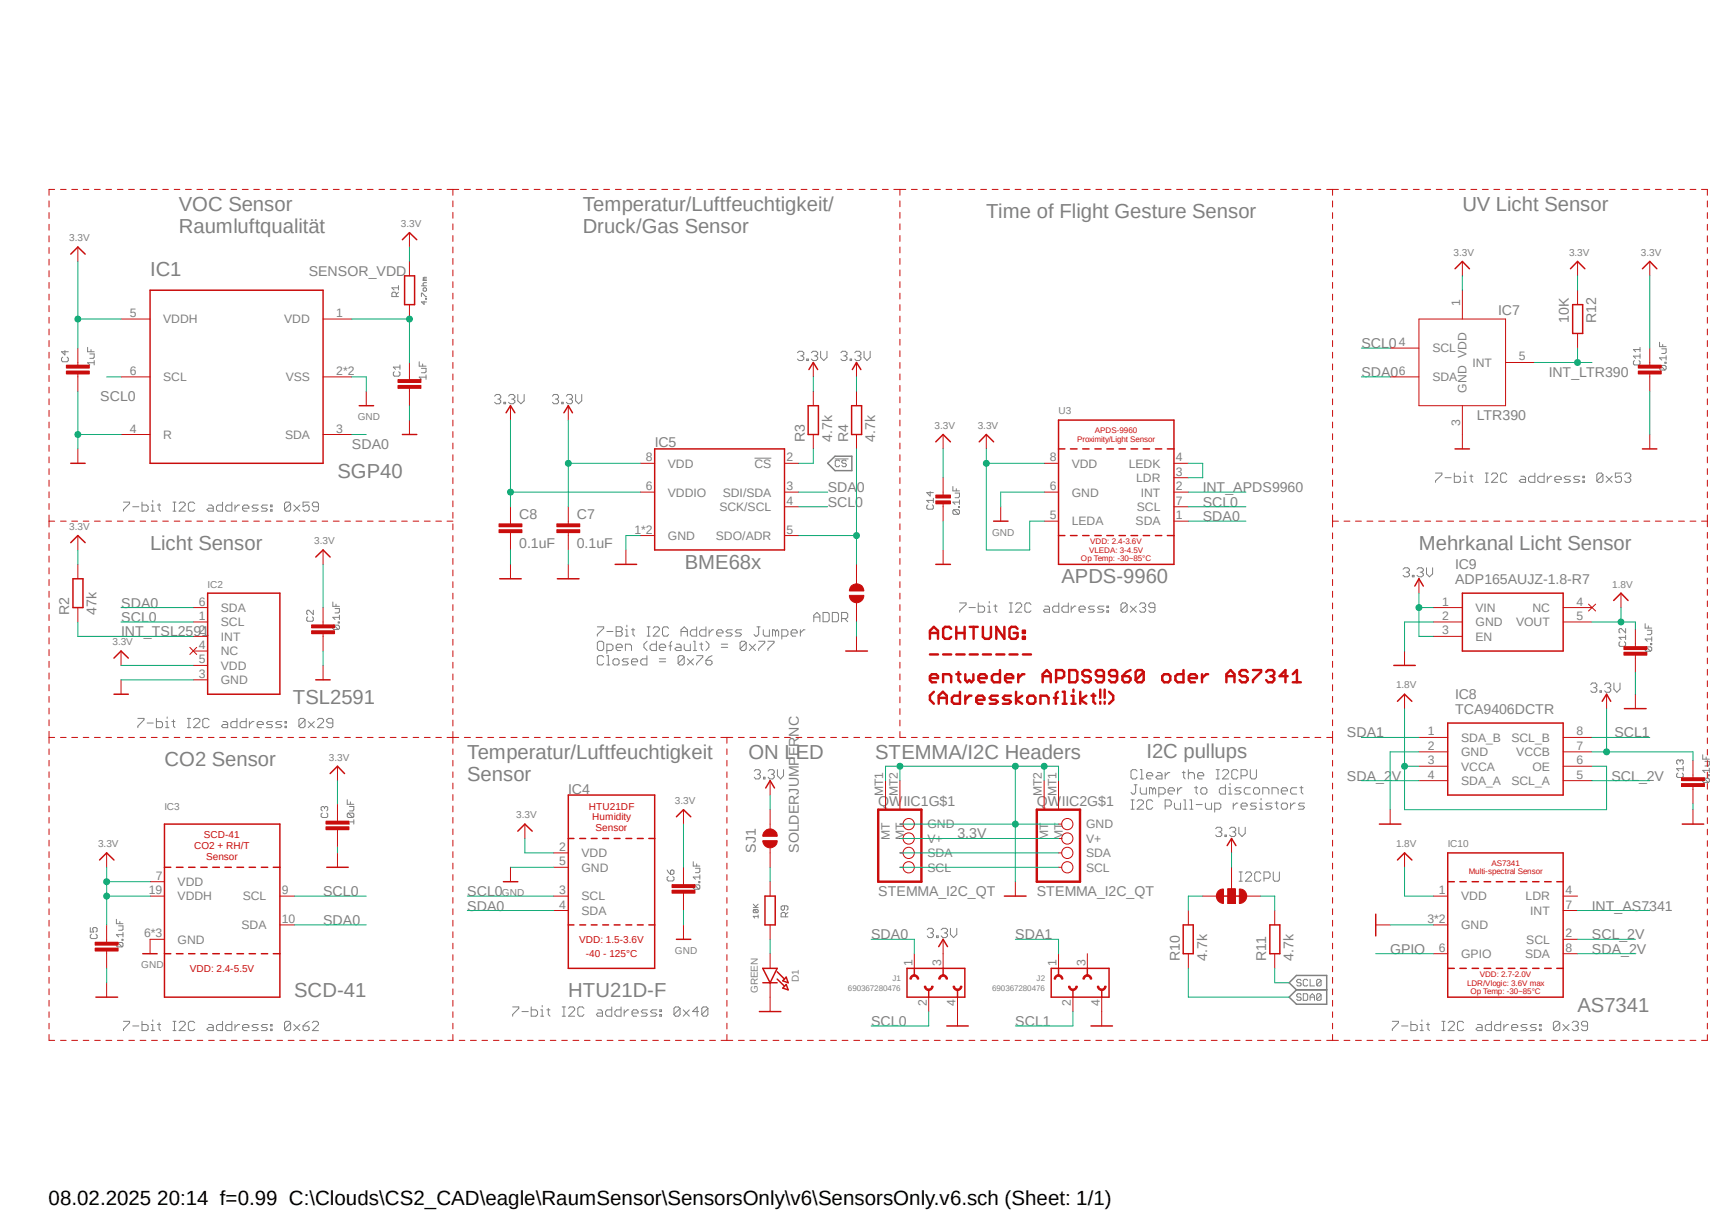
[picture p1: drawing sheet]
<svg xmlns="http://www.w3.org/2000/svg" width="297mm" height="210mm" viewBox="0 0 297 210" stroke-linecap="round" stroke-linejoin="round" font-family="sans-serif">
<defs><g id="words">
<text font-size="3.6" x="8.4" y="208.9">08.02.2025 20:14 f=0.99 C:\Clouds\CS2_CAD\eagle\RaumSensor\SensorsOnly\v6\SensorsOnly.v6.sch (Sheet: 1/1)</text>
<g font-size="3.5" fill="#808080">
<text x="31" y="36.6">VOC Sensor</text>
<text x="31" y="40.3">Raumluftqualität</text>
<text x="101.1" y="36.6">Temperatur/Luftfeuchtigkeit/</text>
<text x="101.1" y="40.3">Druck/Gas Sensor</text>
<text x="171.1" y="37.8">Time of Flight Gesture Sensor</text>
<text x="253.7" y="36.6">UV Licht Sensor</text>
<text x="26" y="47.8">IC1</text>
<text x="58.5" y="82.8">SGP40</text>
<text x="26" y="95.4">Licht Sensor</text>
<text x="246.2" y="95.4">Mehrkanal Licht Sensor</text>
<text x="118.8" y="98.6">BME68x</text>
<text x="184.1" y="101.1">APDS-9960</text>
<text x="50.8" y="122.1">TSL2591</text>
<text x="81.1" y="131.6">Temperatur/Luftfeuchtigkeit</text>
<text x="129.8" y="131.7">ON LED</text>
<text x="151.8" y="131.7">STEMMA/I2C Headers</text>
<text x="198.9" y="131.4">I2C pullups</text>
<text x="28.5" y="132.9">CO2 Sensor</text>
<text x="81.1" y="135.4">Sensor</text>
<text x="51.1" y="172.9">SCD-41</text>
<text x="98.6" y="172.9">HTU21D-F</text>
<text x="273.7" y="175.4">AS7341</text>
</g>
<g font-size="2.5" fill="#808080">
<text x="53.6" y="47.8">SENSOR_VDD</text>
<text x="259.9" y="54.6">IC7</text>
<text x="272.2" y="56" transform="rotate(-90 272.2 56)">10K</text>
<text x="276.9" y="56.1" transform="rotate(-90 276.9 56.1)">R12</text>
<text x="236.2" y="60.4">SCL0</text>
<text x="236.2" y="65.4">SDA0</text>
<text x="268.7" y="65.4">INT_LTR390</text>
<text x="17.4" y="69.6">SCL0</text>
<text x="61" y="77.9">SDA0</text>
<text x="113.6" y="77.6">IC5</text>
<text x="139.6" y="76.6" transform="rotate(-90 139.6 76.6)">R3</text>
<text x="144.4" y="76.6" transform="rotate(-90 144.4 76.6)">4.7k</text>
<text x="147.1" y="76.6" transform="rotate(-90 147.1 76.6)">R4</text>
<text x="151.8" y="76.6" transform="rotate(-90 151.8 76.6)">4.7k</text>
<text x="256.2" y="72.9">LTR390</text>
<text x="90.1" y="90">C8</text>
<text x="100.1" y="90">C7</text>
<text x="143.6" y="87.9">SCL0</text>
<text x="143.6" y="85.4">SDA0</text>
<text x="208.7" y="87.9">SCL0</text>
<text x="208.7" y="85.4">INT_APDS9960</text>
<text x="90.1" y="95">0.1uF</text>
<text x="100.1" y="95">0.1uF</text>
<text x="208.7" y="90.4">SDA0</text>
<text x="252.4" y="101.2">ADP165AUJZ-1.8-R7</text>
<text x="252.4" y="98.7">IC9</text>
<text x="12" y="106.6" transform="rotate(-90 12 106.6)">R2</text>
<text x="16.8" y="106.6" transform="rotate(-90 16.8 106.6)">47k</text>
<text x="21" y="107.9">SCL0</text>
<text x="21" y="105.4">SDA0</text>
<text x="21" y="110.4">INT_TSL2591</text>
<text x="252.4" y="123.7">TCA9406DCTR</text>
<text x="252.4" y="121.2">IC8</text>
<text x="233.7" y="127.9">SDA1</text>
<text x="280.1" y="127.9">SCL1</text>
<text x="98.6" y="137.7">IC4</text>
<text x="233.7" y="135.4">SDA_2V</text>
<text x="279.6" y="135.4">SCL_2V</text>
<text x="152.4" y="139.8">QWIIC1G$1</text>
<text x="179.9" y="139.8">QWIIC2G$1</text>
<text x="131.1" y="147.9" transform="rotate(-90 131.1 147.9)">SJ1</text>
<text x="138.6" y="147.9" transform="rotate(-90 138.6 147.9)">SOLDERJUMPERNC</text>
<text x="166.1" y="145.4">3.3V</text>
<text x="56" y="155.4">SCL0</text>
<text x="81.1" y="155.4">SCL0</text>
<text x="152.4" y="155.4">STEMMA_I2C_QT</text>
<text x="179.9" y="155.4">STEMMA_I2C_QT</text>
<text x="56" y="160.4">SDA0</text>
<text x="81.1" y="157.9">SDA0</text>
<text x="276.2" y="157.9">INT_AS7341</text>
<text x="151.1" y="162.9">SDA0</text>
<text x="176.1" y="162.9">SDA1</text>
<text x="204.7" y="166.7" transform="rotate(-90 204.7 166.7)">R10</text>
<text x="209.4" y="166.7" transform="rotate(-90 209.4 166.7)">4.7k</text>
<text x="219.7" y="166.7" transform="rotate(-90 219.7 166.7)">R11</text>
<text x="224.4" y="166.7" transform="rotate(-90 224.4 166.7)">4.7k</text>
<text x="241.2" y="165.4">GPIO</text>
<text x="276.2" y="165.4">SDA_2V</text>
<text x="276.2" y="162.9">SCL_2V</text>
<text x="151.1" y="177.9">SCL0</text>
<text x="176.1" y="177.9">SCL1</text>
</g>
<g font-size="2.1" fill="#808080">
<text x="253.3" y="53" transform="rotate(-90 253.3 53)">1</text>
<text x="22.5" y="55">5</text>
<text x="28.3" y="56.1">VDDH</text>
<text x="49.3" y="56.1">VDD</text>
<text x="58.3" y="55">1</text>
<text x="242.7" y="60">4</text>
<text x="22.5" y="65">6</text>
<text x="58.3" y="65">2*2</text>
<text x="242.7" y="65">6</text>
<text x="248.5" y="61.1">SCL</text>
<text x="255.4" y="63.6">INT</text>
<text x="263.5" y="62.5">5</text>
<text x="28.3" y="66.1">SCL</text>
<text x="49.6" y="66.1">VSS</text>
<text x="248.5" y="66.1">SDA</text>
<text x="254.4" y="68.1" transform="rotate(-90 254.4 68.1)">GND VDD</text>
<text x="22.5" y="75">4</text>
<text x="28.3" y="76.1">R</text>
<text x="49.4" y="76.1">SDA</text>
<text x="58.3" y="75">3</text>
<text x="253.3" y="73.8" transform="rotate(-90 253.3 73.8)">3</text>
<text x="112.1" y="80">8</text>
<text x="115.9" y="81.1">VDD</text>
<text x="130.9" y="81.1">CS</text>
<text x="136.4" y="80">2</text>
<text x="182.1" y="80">8</text>
<text x="185.9" y="81.1">VDD</text>
<text x="195.8" y="81.1">LEDK</text>
<text x="197.1" y="83.6">LDR</text>
<text x="204" y="80">4</text>
<text x="204" y="82.5">3</text>
<text x="112.1" y="85">6</text>
<text x="115.9" y="86.1">VDDIO</text>
<text x="124.8" y="88.6">SCK/SCL</text>
<text x="125.4" y="86.1">SDI/SDA</text>
<text x="136.4" y="85">3</text>
<text x="136.4" y="87.5">4</text>
<text x="182.1" y="85">6</text>
<text x="185.9" y="86.1">GND</text>
<text x="197.2" y="88.6">SCL</text>
<text x="197.9" y="86.1">INT</text>
<text x="204" y="85">2</text>
<text x="204" y="87.5">7</text>
<text x="110.1" y="92.5">1*2</text>
<text x="115.9" y="93.6">GND</text>
<text x="124.2" y="93.6">SDO/ADR</text>
<text x="136.4" y="92.5">5</text>
<text x="182.1" y="90">5</text>
<text x="185.9" y="91.1">LEDA</text>
<text x="197" y="91.1">SDA</text>
<text x="204" y="90">1</text>
<text x="34.5" y="105">6</text>
<text x="34.5" y="107.5">1</text>
<text x="38.3" y="106.1">SDA</text>
<text x="250.2" y="105">1</text>
<text x="250.2" y="107.5">2</text>
<text x="256" y="106.1">VIN</text>
<text x="265.9" y="106.1">NC</text>
<text x="273.5" y="105">4</text>
<text x="273.5" y="107.5">5</text>
<text x="34.5" y="110">2</text>
<text x="34.5" y="112.5">4</text>
<text x="38.3" y="108.6">SCL</text>
<text x="38.3" y="111.1">INT</text>
<text x="38.3" y="113.6">NC</text>
<text x="250.2" y="110">3</text>
<text x="256" y="108.6">GND</text>
<text x="256" y="111.1">EN</text>
<text x="263" y="108.6">VOUT</text>
<text x="34.5" y="115">5</text>
<text x="34.5" y="117.5">3</text>
<text x="38.3" y="116.1">VDD</text>
<text x="38.3" y="118.6">GND</text>
<text x="247.7" y="127.6">1</text>
<text x="247.7" y="130">2</text>
<text x="253.5" y="128.7">SDA_B</text>
<text x="253.5" y="131.1">GND</text>
<text x="262.2" y="128.6">SCL_B</text>
<text x="263.1" y="131.1">VCCB</text>
<text x="273.5" y="127.6">8</text>
<text x="273.5" y="130">7</text>
<text x="247.7" y="132.5">3</text>
<text x="247.7" y="135">4</text>
<text x="253.5" y="133.6">VCCA</text>
<text x="253.5" y="136.1">SDA_A</text>
<text x="262.2" y="136.1">SCL_A</text>
<text x="265.9" y="133.6">OE</text>
<text x="273.5" y="132.5">6</text>
<text x="273.5" y="135">5</text>
<text x="153.2" y="138.1" transform="rotate(-90 153.2 138.1)">MT1</text>
<text x="155.7" y="138.1" transform="rotate(-90 155.7 138.1)">MT2</text>
<text x="160.9" y="143.6">GND</text>
<text x="180.8" y="138.1" transform="rotate(-90 180.8 138.1)">MT2</text>
<text x="183.3" y="138.1" transform="rotate(-90 183.3 138.1)">MT1</text>
<text x="188.4" y="143.6">GND</text>
<text x="97" y="147.6">2</text>
<text x="100.9" y="148.7">VDD</text>
<text x="154.3" y="145.8" transform="rotate(-90 154.3 145.8)">MT</text>
<text x="156.8" y="145.8" transform="rotate(-90 156.8 145.8)">MT</text>
<text x="160.9" y="146.1">V+</text>
<text x="160.9" y="148.7">SDA</text>
<text x="181.9" y="145.8" transform="rotate(-90 181.9 145.8)">MT</text>
<text x="184.4" y="145.8" transform="rotate(-90 184.4 145.8)">MT</text>
<text x="188.4" y="146.1">V+</text>
<text x="188.4" y="148.7">SDA</text>
<text x="25.8" y="155.1">19</text>
<text x="27" y="152.6">7</text>
<text x="30.8" y="153.7">VDD</text>
<text x="48.9" y="155.1">9</text>
<text x="97" y="150.1">5</text>
<text x="97" y="155.1">3</text>
<text x="100.9" y="151.2">GND</text>
<text x="160.9" y="151.2">SCL</text>
<text x="188.4" y="151.2">SCL</text>
<text x="249.6" y="155.1">1</text>
<text x="271.6" y="155.1">4</text>
<text x="30.8" y="156.2">VDDH</text>
<text x="41.9" y="161.2">SDA</text>
<text x="42.1" y="156.1">SCL</text>
<text x="48.9" y="160.1">10</text>
<text x="97" y="157.6">4</text>
<text x="100.9" y="156.2">SCL</text>
<text x="100.9" y="158.7">SDA</text>
<text x="247.6" y="160.1">3*2</text>
<text x="253.5" y="161.2">GND</text>
<text x="253.5" y="156.2">VDD</text>
<text x="264.7" y="156.1">LDR</text>
<text x="265.5" y="158.6">INT</text>
<text x="271.6" y="157.6">7</text>
<text x="25" y="162.6">6*3</text>
<text x="30.8" y="163.7">GND</text>
<text x="158.3" y="167.6" transform="rotate(-90 158.3 167.6)">1</text>
<text x="163.3" y="167.6" transform="rotate(-90 163.3 167.6)">3</text>
<text x="183.3" y="167.6" transform="rotate(-90 183.3 167.6)">1</text>
<text x="188.3" y="167.6" transform="rotate(-90 188.3 167.6)">3</text>
<text x="249.6" y="165.1">6</text>
<text x="253.5" y="166.2">GPIO</text>
<text x="264.6" y="166.2">SDA</text>
<text x="264.8" y="163.7">SCL</text>
<text x="271.6" y="162.6">2</text>
<text x="271.6" y="165.1">8</text>
<text x="160.8" y="174.5" transform="rotate(-90 160.8 174.5)">2</text>
<text x="165.8" y="174.5" transform="rotate(-90 165.8 174.5)">4</text>
<text x="185.8" y="174.5" transform="rotate(-90 185.8 174.5)">2</text>
<text x="190.8" y="174.5" transform="rotate(-90 190.8 174.5)">4</text>
</g>
<g font-size="1.7" fill="#808080">
<text x="12" y="41.8">3.3V</text>
<text x="69.6" y="39.3">3.3V</text>
<text x="252.2" y="44.3">3.3V</text>
<text x="272.2" y="44.3">3.3V</text>
<text x="284.7" y="44.3">3.3V</text>
<text x="183.6" y="71.8">U3</text>
<text x="62.1" y="72.9">GND</text>
<text x="162.1" y="74.4">3.3V</text>
<text x="169.6" y="74.4">3.3V</text>
<text x="12" y="91.9">3.3V</text>
<text x="54.5" y="94.4">3.3V</text>
<text x="172.1" y="92.9">GND</text>
<text x="36" y="101.9">IC2</text>
<text x="279.7" y="101.9">1.8V</text>
<text x="19.5" y="111.9">3.3V</text>
<text x="242.2" y="119.4">1.8V</text>
<text x="57.1" y="131.9">3.3V</text>
<text x="28.5" y="140.4">IC3</text>
<text x="89.6" y="141.9">3.3V</text>
<text x="117.1" y="139.4">3.3V</text>
<text x="17" y="146.9">3.3V</text>
<text x="242.2" y="146.9">1.8V</text>
<text x="251.2" y="146.9">IC10</text>
<text x="87.1" y="155.4">GND</text>
<text x="24.5" y="167.9">GND</text>
<text x="117.1" y="165.4">GND</text>
<text x="131.5" y="172.3" transform="rotate(-90 131.5 172.3)">GREEN</text>
<text x="138.6" y="170.3" transform="rotate(-90 138.6 170.3)">D1</text>
</g>
<g font-size="1.7" fill="#c90d0c">
<text x="102.2" y="140.4">HTU21DF</text>
<text x="102.7" y="142.3">Humidity</text>
<text x="33.7" y="147.3">CO2 + RH/T</text>
<text x="35.4" y="145.4">SCD-41</text>
<text x="35.8" y="149.1">Sensor</text>
<text x="103.3" y="144.1">Sensor</text>
<text x="100.5" y="163.5">VDD: 1.5-3.6V</text>
<text x="101.6" y="166">-40 - 125°C</text>
<text x="32.9" y="168.6">VDD: 2.4-5.5V</text>
</g>
<g font-size="1.4" fill="#c90d0c">
<text x="186.9" y="76.6">Proximity/Light Sensor</text>
<text x="189.9" y="75.1">APDS-9960</text>
<text x="188.9" y="95.9">VLEDA: 3-4.5V</text>
<text x="189.1" y="94.4">VDD: 2.4-3.6V</text>
<text x="187.5" y="97.4">Op Temp: -30~85°C</text>
<text x="254.8" y="151.6">Multi-spectral Sensor</text>
<text x="258.7" y="150.2">AS7341</text>
<text x="254.5" y="170.9">LDR/Vlogic: 3.6V max</text>
<text x="255.1" y="172.4">Op Temp: -30~85°C</text>
<text x="256.7" y="169.5">VDD: 2.7-2.0V</text>
</g>
<g font-size="1.4" fill="#808080">
<text x="147.1" y="171.9">690367280476</text>
<text x="154.8" y="170.2">J1</text>
<text x="172.1" y="171.9">690367280476</text>
<text x="179.8" y="170.2">J2</text>
</g>
</g></defs>
<path d="M8.4 32.7l288.7 147.8M297.1 32.7l-288.7 147.9" fill="none" stroke="#fff" stroke-width=".17"/>
<g fill="none" stroke="#808080" stroke-width=".17">
<path d="M68.7 51.4v-.5l-.2-.2h-.3l-.2 .2v.5h1.1M69.1 49.9h-1.1l.4 .4M69.1 50.7l-.4 .4M69.1 49.5v.8M73.1 51.4v-.6h.2l.5 .6h.2M73.1 49.6h.9M73.6 52.2v.6l-.5-.4h.9M73.6 49.9h.2l.2 .2v.3l-.2 .1-.4-.1v-.3zM73.6 48.4l-.2 .2h.6M73.6 48.4h.4M73.8 51.7h.2v.2h-.2zM74 49h-.4l-.2 .1v.3l.2 .2"/>
<path d="M74 48.1h-.4l-.2 .1 .2 .2M287.9 59.4v.7h1.2M288.5 59.7v.4M10.9 61.9l-.2 .2v.4l.2 .2h.7l.3-.2v-.4l-.3-.2M11.3 60.8v.8l-.6-.6h1.2M15.2 60.2v.8h1.1M15.6 61.4h.7v.5l-.1 .2h-.6M15.8 60.6v.4M16.3 62.9h-1.1l.4 .4M16.3 62.5v.8M68.4 64.5l-.2 .1v.4l.2 .2h.8l.2-.2v-.4l-.2-.1M69.4 63.7h-1.2l.4 .4"/>
<path d="M69.4 63.3v.8M72.7 62.7v.8h1.2M73.1 63.9h.8v.6l-.2 .1h-.6M73.3 63.1v.4M73.9 65.4h-1.2l.4 .4M73.9 65v.8M85.8 68.7l.3-.3h.5l.3 .3v.3l-.3 .2M86.4 69.2h.2M86.6 69.2l.3 .3v.3l-.3 .2h-.5l-.3-.2M87.4 69.8h.3v.2h-.3zM88.2 68.7l.3-.3h.5l.3 .3v.3l-.3 .2M88.8 69.2h.2"/>
<path d="M89 69.2l.3 .3v.3l-.3 .2h-.5l-.3-.2M89.8 68.4v1.1l.6 .5 .5-.5v-1.1M95.8 68.7l.3-.3h.5l.3 .3v.3l-.3 .2M96.4 69.2h.2M96.6 69.2l.3 .3v.3l-.3 .2h-.5l-.3-.2M97.5 69.8h.2v.2h-.2zM98.3 68.7l.2-.3h.6l.2 .3v.3l-.2 .2M98.8 69.2h.3M99.1 69.2l.2 .3v.3l-.2 .2h-.6l-.2-.2M99.9 68.4v1.1l.5 .5 .5-.5v-1.1M130.9 79.5h2.9M138.3 61.2l.3-.3h.5l.3 .3v.3l-.3 .2"/>
<path d="M138.9 61.7h.2M139.1 61.7l.3 .3v.3l-.3 .2h-.5l-.3-.2M140 62.3h.3v.2h-.3zM140.8 61.2l.3-.3h.5l.3 .3v.3l-.3 .2M141.3 61.7h.3M141.6 61.7l.3 .3v.3l-.3 .2h-.5l-.3-.2M142.4 60.9v1.1l.5 .5 .6-.5v-1.1M144.9 79.6h2.3M145.7 80l-.2-.2h-.4l-.2 .2v.7l.2 .2h.4l.2-.2M145.9 61.2l.2-.3h.5l.3 .3v.3l-.3 .2M146.4 61.7h.2M146.6 61.7l.3 .3v.3l-.3 .2h-.5l-.2-.2"/>
<path d="M146.8 80l-.2-.2h-.3l-.3 .2v.2l.3 .1h.3l.2 .3-.2 .3h-.3l-.3-.2M147.5 62.3h.2v.2h-.2zM148.3 61.2l.2-.3h.6l.3 .3v.3l-.3 .2M148.8 61.7h.3M149.1 61.7l.3 .3v.3l-.3 .2h-.6l-.2-.2M149.9 60.9v1.1l.5 .5 .6-.5v-1.1M283.5 62.5l-.1 .2v.4l.1 .2h.9l.1-.2v-.4l-.1-.2M284.5 60.2v.8M284.5 61.4v.7M284.5 61.8h-1.1l.4 .3M284.5 60.6h-1.1l.4 .4M288.1 63.4l-.2 .2v.4l.2 .2h.7"/>
<path d="M288.1 63.4h.7l.3 .2v.4l-.3 .2M288.1 63.4l.7 .8M288.3 60.5h.8v.6l-.3 .2h-.5M288.8 62.8h.3v.2h-.3zM289.1 61.7v.7M289.1 62.1h-1.2l.4 .3M21.4 87.1h1.1v.2l-1.1 1.1v.2M23 87.9h1.1M24.6 87.1v1.5h.8l.3-.2v-.5l-.3-.3h-.8M26.2 87.6h.3v1M26.2 88.6h.6M26.5 86.8v.3"/>
<path d="M27.3 87.6h.6M27.6 87.3v1.1l.3 .2M30 87.1h.5M30 88.6h.5M30.3 87.1v1.5M31.1 87.3l.2-.2h.6l.2 .2v.3l-1 1h1M33.8 87.3l-.3-.2h-.5l-.3 .2v1.1l.3 .2h.5l.3-.2M36.2 87.6h.5l.3 .3v.7h-.8l-.3-.2 .3-.3h.8M38.6 87.1v1.5h-.8l-.3-.2v-.5l.3-.3h.8M40.2 87.1v1.5h-.8l-.2-.2v-.5l.2-.3h.8M40.8 87.6v1M41.6 87.6h-.3l-.5 .5"/>
<path d="M42.1 88.1h1.1v-.2l-.3-.3h-.5l-.3 .3v.5l.3 .2h.5M44.8 87.6h-.8l-.3 .3 .3 .2h.5l.3 .3-.3 .2h-.8M46.4 87.6h-.8l-.3 .3 .3 .2h.5l.3 .3-.3 .2h-.8M46.9 87.6h.3v.3h-.3zM46.9 88.4h.3v.2h-.3zM50.4 87.3l-.2-.2h-.6l-.2 .2v1.1M50.4 87.3v1.1l-.2 .2h-.6l-.2-.2M50.4 87.3l-1 1.1M51 87.6l1 1M52 87.6l-1 1M53.6 87.1h-1v.8l.5-.3h.3l.2 .3v.5l-.2 .2h-.6l-.2-.2M55.2 87.9h-.8l-.2-.3v-.3l.2-.2h.6l.2 .2v1.1l-.2 .2h-.6l-.2-.2"/>
<path d="M161 87.5l-.2 .3v.3l.2 .2h.8l.1-.2v-.3l-.1-.3M161.4 85.3v.7l-.6-.6h1.1M161.9 86.4v.8M161.9 86.8h-1.1l.4 .4M165.3 84.4v.7h1.2M165.5 88.4h.8l.2 .2v.4l-.2 .2M165.5 88.4l-.2 .2v.4l.2 .2h.8M165.5 88.4l.8 .8M165.7 85.5h.8v.6l-.2 .2h-.6M165.9 84.8v.3M166.3 87.8h.2v.2h-.2zM166.5 87.1h-1.2l.4 .4"/>
<path d="M166.5 86.7v.8M243.4 98.7l.3-.2h.5l.3 .2v.3l-.3 .2M244 99.2h.2M244.2 99.2l.3 .3v.3l-.3 .2h-.5l-.3-.2M245 99.8h.3v.2h-.3zM245.8 98.7l.3-.2h.5l.3 .2v.3l-.3 .2M246.4 99.2h.2M246.6 99.2l.3 .3v.3l-.3 .2h-.5l-.3-.2M247.5 98.5v1l.5 .5 .5-.5v-1M249 82h1.1v.3l-1.1 1.1v.3M250.7 82.8h1.1M252.3 82v1.7h.8l.3-.3v-.6l-.3-.2h-.8"/>
<path d="M253.9 83.7h.5M253.9 82.6h.3v1.1M254.2 81.8v.2M255 82.6h.5M255.2 82.3v1.1l.3 .3M257.7 82h.5M257.7 83.7h.5M257.9 82v1.7M258.7 82.3l.3-.3h.5l.3 .3v.3l-1.1 1.1h1.1M261.4 82.3l-.2-.3h-.6l-.3 .3v1.1l.3 .3h.6l.2-.3M263.9 82.6h.5l.3 .2v.9h-.8l-.3-.3 .3-.3h.8M266.3 82v1.7h-.8l-.3-.3v-.6l.3-.2h.8"/>
<path d="M267.9 82v1.7h-.8l-.3-.3v-.6l.3-.2h.8M268.4 82.6v1.1M269.2 82.6h-.3l-.5 .5M269.7 83.1h1.1v-.3l-.2-.2h-.6l-.3 .2v.6l.3 .3h.6M272.5 82.6h-.8l-.3 .2 .3 .3h.5l.3 .3-.3 .3h-.8M274.1 82.6h-.8l-.3 .2 .3 .3h.5l.3 .3-.3 .3h-.8M274.6 82.6h.3v.2h-.3zM274.6 83.4h.3v.3h-.3zM278.1 82.3l-.3-.3h-.5l-.3 .3v1.1M278.1 82.3v1.1l-.3 .3h-.5l-.3-.3M278.1 82.3l-1.1 1.1M278.6 82.6l1.1 1.1"/>
<path d="M279.7 82.6l-1.1 1.1M281.3 82h-1.1v.8l.6-.2h.3l.2 .2v.6l-.2 .3h-.6l-.3-.3M281.9 82.3l.2-.3h.6l.2 .3v.3l-.2 .2M282.4 82.8h.3M282.7 82.8l.2 .3v.3l-.2 .3h-.6l-.2-.3M53.4 107l-.2 .2v.4l.2 .1h.8l.2-.1v-.4l-.2-.2M54.4 105.8v.8l-.8-.8h-.2l-.2 .2v.4l.2 .2M57.7 104.4v.8h1.2M57.9 108.4l-.2 .2v.4l.2 .2h.8M57.9 108.4h.8l.2 .2v.4l-.2 .2M57.9 108.4l.8 .8M58.1 105.5h.8v.6l-.2 .2h-.6"/>
<path d="M58.3 104.8v.4M58.7 107.9h.2v.1h-.2zM58.9 106.7v.7M58.9 107.1h-1.2l.4 .3M103.6 108.7h1.1v.3l-1.1 1v.3M103.6 111.5l.3-.3h.5l.3 .3v1l-.3 .3h-.5l-.3-.3zM104.7 114l-.3-.3h-.5l-.3 .3v1.1l.3 .2h.5l.3-.2M105.3 109.5h1M105.3 112.8h.7l.3-.3v-.5l-.3-.3h-.7v1.6M105.3 113.7h.2v1.6M105.3 115.3h.5M106.6 114.3h.5l.3 .2v.6l-.3 .2h-.5l-.3-.2v-.6z"/>
<path d="M106.9 108.7h.8l.2 .3v.2l-.2 .3 .2 .3v.2l-.2 .3h-.8zM106.9 109.5h.8M106.9 112.3h1v-.3l-.2-.3h-.6l-.2 .3v.5l.2 .3h.6M108.5 110.3h.5M108.5 109.2h.3v1.1M108.5 112.8v-1.1h.8l.3 .3v.8M108.8 108.4v.3M109 114.3h-.8l-.3 .2 .3 .3h.6l.2 .3-.2 .2h-.9M109.6 109.2h.5M109.6 114.8h1v-.3l-.2-.2h-.6l-.2 .2v.6l.2 .2h.6M109.8 109v1l.3 .3M112.2 113.7v1.6h-.7l-.3-.2v-.6l.3-.2h.7"/>
<path d="M112.3 108.7h.5M112.3 110.3h.5M112.3 111.2l-.6 .5v.6l.6 .5M112.5 108.7v1.6M113.3 109l.3-.3h.5l.3 .3v.2l-1.1 1.1h1.1M113.9 111.2v1.6h-.8l-.3-.3v-.5l.3-.3h.8M114.4 112.3h1.1v-.3l-.3-.3h-.5l-.3 .3v.5l.3 .3h.5M114.4 114.3h1.1M114.4 114.8h1.1M116 109l-.3-.3h-.5l-.3 .3v1l.3 .3h.5l.3-.3M116 112h.5M116.5 111.2l-.2 .3v1.3"/>
<path d="M117.3 111.7h.6l.3 .3v.8h-.9l-.2-.3 .2-.2h.9M118.2 109.5h1.1M118.2 110.3v-1.1l.5-.5 .6 .5v1.1M118.7 111.7v.8l.3 .3h.8v-1.1M118.7 114v1.1l-.3 .2h-.5l-.3-.2M118.7 114l-.3-.3h-.5l-.3 .3v1.1M118.7 114l-1.1 1.1M119.3 114.3l1 1M120.3 111.2h.3v1.6M120.3 112.8h.6M120.3 114.3l-1 1M120.9 108.7v1.6h-.8l-.3-.3v-.5l.3-.3h.8"/>
<path d="M120.9 113.7h1v.3l-1 1.1v.2M121.4 111.7h.5M121.7 111.5v1l.2 .3M122.5 108.7v1.6h-.8l-.3-.3v-.5l.3-.3h.8M122.5 114.5h.8l.2 .3v.3l-.2 .2h-.6l-.2-.2zM122.5 111.2l.5 .5v.6l-.5 .5M123 109.2v1.1M123.5 113.7l-.5 .3-.5 .5M123.8 109.2h-.3l-.5 .6M124.3 109.8h1.1v-.3l-.3-.3h-.5l-.3 .3v.5l.3 .3h.5M125.1 111.7h1.1M125.1 112.3h1.1"/>
<path d="M127 109.2h-.8l-.3 .3 .3 .3h.5l.3 .2-.3 .3h-.8M128.7 109.2h-.9l-.2 .3 .2 .3h.6l.3 .2-.3 .3h-.8M129.5 111.5l-.3-.3h-.5l-.3 .3v1M129.5 111.5v1l-.3 .3h-.5l-.3-.3M129.5 111.5l-1.1 1M130 111.7l1.1 1.1M131.1 111.7l-1.1 1.1M131.3 108.7h.6M131.6 108.7v1.3l-.3 .3h-.2l-.3-.3M131.6 111.2h1.1v.3l-1.1 1v.3M132.4 109.2v.8l.3 .3h.8v-1.1M133.2 111.2h1.1v.3l-1.1 1v.3"/>
<path d="M134.5 109.5l-.2-.3h-.3v1.1M134.5 109.5v.8M134.5 109.5l.3-.3 .3 .3v.8M135.6 110.3h.8l.3-.3v-.5l-.3-.3h-.8v1.6M137.2 109.8h1.1v-.3l-.3-.3h-.5l-.3 .3v.5l.3 .3h.5M138.9 109.2v1.1M139.7 109.2h-.3l-.5 .6M141.2 107.8v-1.1l.5-.5 .5 .5v1.1M141.2 107h1M142.8 106.2h.8l.2 .3v1l-.2 .3h-.8zM144.4 106.2h.8l.3 .3v1l-.3 .3h-.8zM146 107.3h.8l.3-.3v-.5l-.3-.3h-.8v1.6"/>
<path d="M146.6 107.3l.5 .5M166.5 104.6h1.1v.3l-1.1 1v.3M168.1 105.4h1.1M169.7 104.6v1.6h.8l.3-.3v-.5l-.3-.3h-.8M171.4 106.2h.5M171.4 105.1h.2v1.1M171.6 104.3v.3M172.4 105.1h.6M172.7 104.9v1l.3 .3M175.1 104.6h.5M175.1 106.2h.5M175.4 104.6v1.6"/>
<path d="M176.2 104.9l.2-.3h.6l.2 .3v.2l-1 1.1h1M178.9 104.9l-.3-.3h-.5l-.3 .3v1l.3 .3h.5l.3-.3M181.3 105.1h.5l.3 .3v.8h-.8l-.3-.3 .3-.2h.8M183.7 104.6v1.6h-.8l-.3-.3v-.5l.3-.3h.8M185.3 104.6v1.6h-.8l-.3-.3v-.5l.3-.3h.8M185.8 105.1v1.1M186.6 105.1h-.2l-.6 .6M187.2 105.7h1.1v-.3l-.3-.3h-.5l-.3 .3v.5l.3 .3h.5M189.9 105.1h-.8l-.3 .3 .3 .3h.5l.3 .2-.3 .3h-.8M191.5 105.1h-.8l-.3 .3 .3 .3h.5l.3 .2-.3 .3h-.8M192 105.1h.3v.3h-.3zM192 105.9h.3v.3h-.3z"/>
<path d="M195.5 104.9l-.3-.3h-.5l-.2 .3v1M195.5 104.9v1l-.3 .3h-.5l-.2-.3M195.5 104.9l-1 1M196.1 105.1l1 1.1M197.1 105.1l-1 1.1M197.7 104.9l.3-.3h.5l.3 .3v.2l-.3 .3M198.2 105.4h.3M198.5 105.4l.3 .3v.2l-.3 .3h-.5l-.3-.3M200.4 105.4h-.8l-.3-.3v-.2l.3-.3h.5l.3 .3v1l-.3 .3h-.5l-.3-.3M276 118.7l.2-.3h.6l.2 .3v.3l-.2 .3M276.5 119.3h.3M276.8 119.3l.2 .2v.3l-.2 .3h-.6l-.2-.3"/>
<path d="M277.6 119.8h.2v.3h-.2zM278.4 118.7l.2-.3h.6l.2 .3v.3l-.2 .3M278.9 119.3h.3M279.2 119.3l.2 .2v.3l-.2 .3h-.6l-.2-.3M280 118.4v1.1l.5 .6 .6-.6v-1.1M281.1 111.3l-.2 .2v.4l.2 .2h.7l.2-.2v-.4l-.2-.2M282 109v.8l-.7-.8-.4 .2v.4l.2 .2M282 110.2v.7M282 110.5h-1.1l.4 .4M285.4 108.2v.7h1.2M285.6 112.2h.7l.3 .2v.3l-.3 .2M285.6 112.2l-.2 .2v.3l.2 .2h.7"/>
<path d="M285.6 112.2l.7 .7M285.8 109.3h.8v.6l-.3 .2h-.5M286 108.5v.4M286.3 111.6h.3v.2h-.3zM286.6 110.4v.8M286.6 110.8h-1.2l.4 .4M23.9 124.6h1.1v.2l-1.1 1.1v.3M25.5 125.4h1.1M27.1 124.6v1.6h.8l.3-.3v-.5l-.3-.3h-.8M28.7 126.2h.6M28.7 125.1h.3v1.1M29 124.3v.3"/>
<path d="M29.8 125.1h.6M30.1 124.8v1.1l.3 .3M32.5 124.6h.6M32.5 126.2h.6M32.8 124.6v1.6M33.6 124.8l.3-.2h.5l.3 .2v.3l-1.1 1.1h1.1M36.3 124.8l-.3-.2h-.5l-.3 .2v1.1l.3 .3h.5l.3-.3M38.7 125.1h.5l.3 .3v.8h-.8l-.3-.3 .3-.3h.8M41.1 124.6v1.6h-.8l-.3-.3v-.5l.3-.3h.8M42.7 124.6v1.6h-.8l-.2-.3v-.5l.2-.3h.8M43.3 125.1v1.1M44.1 125.1h-.3l-.5 .5"/>
<path d="M44.6 125.6h1.1v-.2l-.3-.3h-.5l-.3 .3v.5l.3 .3h.5M47.3 125.1h-.8l-.3 .3 .3 .2h.5l.3 .3-.3 .3h-.8M48.9 125.1h-.8l-.3 .3 .3 .2h.5l.3 .3-.3 .3h-.8M49.4 125.1h.3v.3h-.3zM49.4 125.9h.3v.3h-.3zM52.9 124.8l-.2-.2h-.6l-.2 .2v1.1M52.9 124.8v1.1l-.2 .3h-.6l-.2-.3M52.9 124.8l-1 1.1M53.5 125.1l1 1.1M54.5 125.1l-1 1.1M55.1 124.8l.2-.2h.6l.2 .2v.3l-1 1.1h1M57.7 125.4h-.7l-.3-.3v-.3l.3-.2h.5l.2 .2v1.1l-.2 .3h-.5l-.3-.3"/>
<path d="M60.2 138.7v.8h1.2M60.6 139.9h.8v.5l-.2 .2h-.6M60.8 139.1v.4M130.9 133.7l.2-.2h.6l.2 .2v.3l-.2 .3M131.4 134.3h.3M131.7 134.3l.2 .2v.3l-.2 .3h-.6l-.2-.3M132.5 134.8h.2v.3h-.2zM133.3 133.7l.2-.2h.6l.2 .2v.3l-.2 .3M133.8 134.3h.3M134.1 134.3l.2 .2v.3l-.2 .3h-.6l-.2-.3M134.9 133.5v1l.5 .6 .5-.6v-1M196.2 138.7h.6"/>
<path d="M196.5 138.7v1.6M196.8 136.1h.5M197 136.1v1.3l-.2 .3h-.3l-.3-.3M197.3 133.7l-.3-.2h-.5l-.3 .2v1.1l.3 .3h.5l.3-.3M197.3 139l.3-.3h.5l.3 .3v.3l-1.1 1h1.1M197.8 133.5h.3v1.6M197.8 135.1h.6M197.8 136.6v.8l.3 .3h.8v-1.1M198.9 134.5h1.1v-.2l-.3-.3h-.5l-.3 .3v.5l.3 .3h.5M200 139l-.3-.3h-.5l-.3 .3v1l.3 .3h.5l.3-.3M200 136.9v.8M200 136.9l-.3-.3h-.3v1.1"/>
<path d="M200 136.9l.2-.3 .3 .3v.8M200.8 134h.5l.3 .3v.8h-.8l-.3-.3 .3-.3h.8M201 137.7h.8l.3-.3v-.5l-.3-.3h-.8v1.6M202.1 134v1.1M202.1 139.8h.8l.3-.3v-.5l-.3-.3h-.8v1.6M202.6 137.2h1.2v-.3l-.3-.3h-.6l-.3 .3v.5l.3 .3h.6M202.9 134h-.3l-.5 .5M203.8 139.3v.7l.2 .3h.8v-1M204.3 136.6v1.1M205.1 136.6h-.3l-.5 .6M205.1 134h.5M205.4 133.7v1.1l.2 .3"/>
<path d="M205.4 138.7h.2v1.6M206.2 134.3l.2-.3h.6l.2 .3v.8M206.2 133.5v1.6M206.4 138.7h.3v1.6M207.2 136.6h.6M207.5 136.4v1l.3 .3M207.5 139.5h1.1M207.8 134.5h1v-.2l-.2-.3h-.6l-.2 .3v.5l.2 .3h.6M208.6 136.6h.5l.3 .3v.5l-.3 .3h-.5l-.3-.3v-.5zM209.1 139.3v.7l.3 .3h.8v-1M211 133.5h.5M211 135.1h.5"/>
<path d="M211.3 133.5v1.6M212.1 133.7l.2-.2h.6l.2 .2v.3l-1 1.1h1M212.6 136.1v1.6h-.8l-.3-.3v-.5l.3-.3h.8M213.1 137.7h.6M213.1 136.6h.3v1.1M213.4 135.8v.3M214 139.3v1M214.8 133.7l-.3-.2h-.5l-.3 .2v1.1l.3 .3h.5l.3-.3M214.8 139.3h-.3l-.5 .5M215.3 134.5h.8l.3-.2v-.6l-.3-.2h-.8v1.6M215.3 139.8h1.1v-.3l-.3-.2h-.5l-.3 .2v.5l.3 .3h.5M215.3 136.6h-.8l-.3 .3 .3 .3h.5l.3 .2-.3 .3h-.8"/>
<path d="M216.9 133.5v1.3l.3 .3h.5l.3-.3v-1.3M216.9 136.6h-.8l-.2 .3v.5l.2 .3h.8M217.7 136.6h.6l.2 .3v.5l-.2 .3h-.6l-.2-.3v-.5zM218 139.3h-.8l-.3 .2 .3 .3h.5l.3 .2-.3 .3h-.8M218.5 139.3h.3v1M218.8 138.5v.2M219.1 137.7v-1.1h.8l.2 .3v.8M220.7 137.7v-1.1h.8l.2 .3v.8M220.7 139.3h-.8l-.3 .2 .3 .3h.5l.3 .2-.3 .3h-.8M221.2 139.3h.5M221.5 139v1l.2 .3M222.3 137.2h1.1v-.3l-.3-.3h-.6l-.2 .3v.5l.2 .3h.6"/>
<path d="M222.3 139.5l.2-.2h.6l.3 .2v.5l-.3 .3h-.6l-.2-.3zM223.9 139.3v1M224.7 139.3h-.2l-.6 .5M225 136.6h-.8l-.3 .3v.5l.3 .3h.8M225.5 136.6h.6M225.8 136.4v1l.3 .3M226.3 139.3h-.8l-.2 .2 .2 .3h.6l.2 .2-.2 .3h-.8M291.1 134.1l-.2 .2v.4l.2 .1h.7l.2-.1v-.4l-.2-.2M291.5 132l-.2-.2-.4 .2v.3l.2 .2M291.5 132l.1-.2 .4 .2v.3l-.2 .2M291.5 132v.2M292 133.3h-1.1l.4 .4"/>
<path d="M292 132.9v.8M295.4 130.9v.8h1.1M295.6 135l-.2 .1v.4l.2 .2h.8M295.6 135h.8l.1 .1v.4l-.1 .2M295.6 135l.8 .7M295.8 132h.7v.6l-.1 .2h-.6M296 131.3v.4M296.4 134.4h.1v.1h-.1zM296.5 133.2v.8M296.5 133.6h-1.1l.4 .4M20.2 159.4v.8h1.1M20.8 159.8v.4"/>
<path d="M55.9 141l-.2 .2v.4l.2 .2h.8l.2-.2v-.4l-.2-.2M56.3 140l-.2-.1-.4 .1v.4l.2 .2M56.3 140l.2-.1 .4 .1v.4l-.2 .2M56.3 140v.3M60.4 141h.8l.2 .2v.4l-.2 .2M60.4 141l-.2 .2v.4l.2 .2h.8M60.4 141l.8 .8M61.4 142.5h-1.2l.4 .4M61.4 142.2v.7M115.7 150.9l.6 .7M116 152l-.3 .2v.4l.3 .2h.7l.2-.2v-.4l-.2-.2M116.3 151l.4-.1 .2 .1v.4l-.2 .2h-.4z"/>
<path d="M120.3 149.4v.8h1.1M120.5 153.5l-.2 .1v.4l.2 .2h.7M120.5 153.5h.7l.2 .1v.4l-.2 .2M120.5 153.5l.7 .7M120.6 150.6h.8v.5l-.2 .2h-.6M120.9 149.8v.4M121.2 152.9h.2v.2h-.2zM121.4 151.7v.8M121.4 152.1h-1.1l.3 .4M130.7 157.4h.8M130.7 156.8l.5 .6M130.8 157.7h.6l.1 .2v.3l-.1 .1"/>
<path d="M130.8 157.7l-.1 .5 .1 .1h.6M130.8 157.7l.6 .6M131.5 158.9h-.8l.2 .3M131.5 158.7v.5M131.5 156.8l-.4 .4M136.1 157.1v.5l-.2 .3-.4-.3v-.3l.2-.2h.8l.2 .2v.3l-.2 .3M136.3 159v-.5l-.2-.3h-.4l-.2 .3v.5h1.2M136.7 158.2l-.4 .4M196.2 140.3h.6M205.4 140.3h.5M206.4 140.3h.6M210.7 140.3h.8l.3-.3v-.5l-.3-.2h-.8v1.5"/>
<path d="M210.9 143.7l.3-.2h.5l.3 .2v.3l-.3 .3M211.5 144.3h.2M211.7 144.3l.3 .2v.3l-.3 .3h-.5l-.3-.3M212.5 144.8h.3v.3h-.3zM213.3 143.7l.3-.2h.5l.3 .2v.3l-.3 .3M213.9 144.3h.2M214.1 144.3l.3 .2v.3l-.3 .3h-.5l-.3-.3M214.9 143.5v1l.6 .6 .5-.6v-1M215 152.8h.5M215 151.2h.5M215.3 151.2v1.6M216.1 151.5l.2-.3h.6l.2 .3v.3l-1 1h1"/>
<path d="M218.5 140.3h.6M218.7 151.5l-.2-.3h-.6l-.2 .3v1.1l.2 .2h.6l.2-.2M219.3 152.3h.8l.2-.3v-.5l-.2-.3h-.8v1.6M220.9 151.2v1.4l.2 .2h.6l.3-.2v-1.4M15.7 160.9v.7h.6l-.2-.4 .2-.3h.3l.2 .1v.5l-.2 .1M15.9 162l-.2 .2v.4l.2 .2h.7l.2-.2v-.4l-.2-.2M20.4 163.4l-.2 .3v.3l.2 .2h.8M20.4 163.4h.8l.1 .3v.3l-.1 .2M20.4 163.4l.8 .8M20.6 160.6h.7v.6l-.1 .1h-.6M21.2 162.9h.1v.2h-.1zM21.3 161.7v.8"/>
<path d="M21.3 162.1h-1.1l.4 .4M21.4 177.1h1.1v.3l-1.1 1.1v.2M23 177.9h1.1M24.6 177.1v1.6h.8l.3-.2v-.6l-.3-.2h-.8M26.2 178.7h.6M26.2 177.7h.3v1M26.5 176.9v.2M27.3 177.7h.6M27.6 177.4v1.1l.3 .2M30 177.1h.5M30 178.7h.5M30.3 177.1v1.6"/>
<path d="M31.1 177.4l.2-.3h.6l.2 .3v.3l-1 1h1M33.8 177.4l-.3-.3h-.5l-.3 .3v1.1l.3 .2h.5l.3-.2M36.2 177.7h.5l.3 .2v.8h-.8l-.3-.2 .3-.3h.8M38.6 177.1v1.6h-.8l-.3-.2v-.6l.3-.2h.8M40.2 177.1v1.6h-.8l-.2-.2v-.6l.2-.2h.8M40.8 177.7v1M41.6 177.7h-.3l-.5 .5M42.1 178.2h1.1v-.3l-.3-.2h-.5l-.3 .2v.6l.3 .2h.5M44.8 177.7h-.8l-.3 .2 .3 .3h.5l.3 .3-.3 .2h-.8M46.4 177.7h-.8l-.3 .2 .3 .3h.5l.3 .3-.3 .2h-.8M46.9 177.7h.3v.2h-.3zM46.9 178.5h.3v.2h-.3z"/>
<path d="M50.4 177.4l-.2-.3h-.6l-.2 .3v1.1M50.4 177.4v1.1l-.2 .2h-.6l-.2-.2M50.4 177.4l-1 1.1M51 177.7l1 1M52 177.7l-1 1M52.6 177.9h.8l.2 .3v.3l-.2 .2h-.6l-.2-.2zM53.6 177.1l-.5 .3-.5 .5M54.2 177.4l.2-.3h.6l.2 .3v.3l-1 1h1M88.9 174.6h1.1v.3l-1.1 1v.3M90.6 175.4h1.1M92.2 174.6v1.6h.8l.3-.3v-.5l-.3-.3h-.8M93.8 176.2h.5"/>
<path d="M93.8 175.1h.3v1.1M94.1 174.4v.2M94.9 175.1h.5M95.1 174.9v1l.3 .3M97.5 174.6h.6M97.5 176.2h.6M97.8 174.6v1.6M98.6 174.9l.3-.3h.5l.3 .3v.2l-1.1 1.1h1.1M101.3 174.9l-.3-.3h-.5l-.3 .3v1l.3 .3h.5l.3-.3M103.7 175.1h.6l.2 .3v.8h-.8l-.2-.3 .2-.2h.8M106.1 174.6v1.6h-.8l-.2-.3v-.5l.2-.3h.8M107.7 174.6v1.6h-.7l-.3-.3v-.5l.3-.3h.7"/>
<path d="M108.3 175.1v1.1M109.1 175.1h-.3l-.5 .6M109.6 175.7h1.1v-.3l-.3-.3h-.5l-.3 .3v.5l.3 .3h.5M112.3 175.1h-.8l-.2 .3 .2 .3h.6l.2 .2-.2 .3h-.8M114 175.1h-.8l-.3 .3 .3 .3h.5l.3 .2-.3 .3h-.8M114.5 175.1h.3v.3h-.3zM114.5 175.9h.3v.3h-.3zM118 174.9l-.3-.3h-.5l-.3 .3v1M118 174.9v1l-.3 .3h-.5l-.3-.3M118 174.9l-1.1 1M118.5 175.1l1.1 1.1M119.6 175.1l-1.1 1.1"/>
<path d="M121.2 175.4h-1.1l.8-.8v1.6M122.8 174.9l-.2-.3h-.6l-.2 .3v1M122.8 174.9v1l-.2 .3h-.6l-.2-.3M122.8 174.9l-1 1M160.9 161.2l.2-.2h.6l.2 .2v.3l-.2 .3M161.4 161.8h.3M161.7 161.8l.2 .3v.2l-.2 .3h-.6l-.2-.3M162.5 162.3h.3v.3h-.3zM163.3 161.2l.3-.2h.5l.3 .2v.3l-.3 .3M163.8 161.8h.3M164.1 161.8l.3 .3v.2l-.3 .3h-.5l-.3-.3M164.9 161v1.1l.5 .5 .6-.5v-1.1"/>
<path d="M225.7 170.1l-.1-.3h-.4l-.2 .4 .2 .2h.4l.1 .4-.1 .2h-.4l-.2-.2M225.7 172.6l-.1-.3h-.4l-.2 .4 .2 .2h.4l.1 .4-.1 .2h-.4l-.2-.2M226.1 172.3h.6l.2 .3v.7l-.2 .2h-.6zM226.9 170.1l-.2-.3h-.4l-.2 .3v.7l.2 .2h.4l.2-.2M227.3 169.8v1.2h.7M227.3 173.5v-.8l.4-.4 .3 .4v.8M227.3 172.9h.7M229.2 170.1l-.2-.3h-.4l-.2 .3v.7M229.2 170.1v.7l-.2 .2h-.4l-.2-.2M229.2 172.6l-.2-.3h-.4l-.2 .3v.7M229.2 172.6v.7l-.2 .2h-.4l-.2-.2M229.2 170.1l-.8 .7"/>
<path d="M229.2 172.6l-.8 .7M241.6 177.1h1v.3l-1 1.1v.2M243.2 177.9h1.1M244.8 177.1v1.6h.8l.3-.2v-.6l-.3-.2h-.8M246.4 178.7h.5M246.4 177.7h.3v1M246.7 176.9v.2M247.5 177.7h.5M247.7 177.4v1.1l.3 .2M250.1 177.1h.6M250.1 178.7h.6M250.4 177.1v1.6"/>
<path d="M251.2 177.4l.3-.3h.6l.2 .3v.3l-1.1 1h1.1M253.9 177.4l-.2-.3h-.6l-.2 .3v1.1l.2 .2h.6l.2-.2M256.3 177.7h.6l.2 .2v.8h-.8l-.2-.2 .2-.3h.8M258.7 177.1v1.6h-.8l-.2-.2v-.6l.2-.2h.8M260.3 177.1v1.6h-.7l-.3-.2v-.6l.3-.2h.7M260.9 177.7v1M261.7 177.7h-.2l-.6 .5M262.3 178.2h1v-.3l-.2-.2h-.6l-.2 .2v.6l.2 .2h.6M264.9 177.7h-.8l-.2 .2 .2 .3h.6l.2 .3-.2 .2h-.8M266.5 177.7h-.7l-.3 .2 .3 .3h.5l.2 .3-.2 .2h-.8M267.1 177.7h.3v.2h-.3zM267.1 178.5h.3v.2h-.3z"/>
<path d="M270.6 177.4l-.3-.3h-.5l-.3 .3v1.1M270.6 177.4v1.1l-.3 .2h-.5l-.3-.2M270.6 177.4l-1.1 1.1M271.1 177.7l1.1 1M272.2 177.7l-1.1 1M272.8 177.4l.2-.3h.6l.2 .3v.3l-.2 .2M273.3 177.9h.3M273.6 177.9l.2 .3v.3l-.2 .2h-.6l-.2-.2M275.4 177.9h-.8l-.2-.2v-.3l.2-.3h.6l.2 .3v1.1l-.2 .2h-.6l-.2-.2"/>
</g>
<path d="M143.6 80.3l1.3-1.2h2.9v2.5h-2.9zM223.6 170.4l1.3-1.2h5.3v5h-5.3l-1.3-1.3 1.3-1.2zM224.9 171.7h5.3" fill="none" stroke="#808080" stroke-width=".25"/>
<g fill="none" stroke="#c90d0c" stroke-width=".17">
<path d="M8.5 34.8v1.1M8.5 36.9v1M8.5 38.9v1M9.5 32.9h-1v1M10.5 32.9h1M12.4 32.9h1.1M14.4 32.9h1M16.4 32.9h1M18.4 32.9h.9M20.4 32.9h.9M22.3 32.9h1M24.3 32.9h1"/>
<path d="M26.2 32.9h1.1M28.2 32.9h1M30.2 32.9h1M32.2 32.9h1M34.2 32.9h.9M36.2 32.9h.9M38.1 32.9h1M40.1 32.9h1M42 32.9h1.1M44 32.9h1M46 32.9h1M48 32.9h1"/>
<path d="M50 32.9h.9M51.9 32.9h1M53.9 32.9h1M55.9 32.9h1M57.8 32.9h1M59.8 32.9h1M61.8 32.9h1M63.8 32.9h.9M65.7 32.9h1M67.7 32.9h1M69.7 32.9h1M71.7 32.9h.9"/>
<path d="M73.6 32.9h1M75.6 32.9h1M77.6 32.9h2M78.6 32.9v1M78.6 34.8v1.1M78.6 36.8v1M78.6 38.8v1M80.6 32.9h1M82.6 32.9h1M84.6 32.9h1M86.6 32.9h1M88.6 32.9h1.1"/>
<path d="M90.6 32.9h1.1M92.7 32.9h1M94.7 32.9h1M96.7 32.9h1M98.7 32.9h1M100.7 32.9h1M102.7 32.9h1.1M104.7 32.9h1M106.8 32.9h1M108.8 32.9h1M110.8 32.9h1M112.8 32.9h1"/>
<path d="M114.8 32.9h1M116.8 32.9h1.1M118.8 32.9h1M120.9 32.9h1M122.9 32.9h1M124.9 32.9h1M126.9 32.9h1M128.9 32.9h1M130.9 32.9h1.1M132.9 32.9h1M135 32.9h1M136.9 32.9h1.1"/>
<path d="M139 32.9h1M141 32.9h1M143 32.9h1M145 32.9h1M147 32.9h1M149.1 32.9h1M151 32.9h1.1M153.1 32.9h1M155.1 32.9h2M156.1 32.9v1M156.1 34.8v1.1M156.1 36.8v1"/>
<path d="M156.1 38.8v1M158.1 32.9h1M160.1 32.9h1M162.1 32.9h1.1M164.1 32.9h1M166.1 32.9h1M168.1 32.9h1M170.1 32.9h1.1M172.1 32.9h1M174.1 32.9h1M176.1 32.9h1M178.1 32.9h1.1"/>
<path d="M180.1 32.9h1M182.1 32.9h1M184.1 32.9h1M186.1 32.9h1.1M188.1 32.9h1M190.1 32.9h1M192.2 32.9h1M194.1 32.9h1.1M196.1 32.9h1M198.1 32.9h1M200.2 32.9h1M202.1 32.9h1.1"/>
<path d="M204.1 32.9h1M206.1 32.9h1M208.2 32.9h1M210.1 32.9h1.1M212.1 32.9h1M214.2 32.9h1M216.2 32.9h1M218.1 32.9h1.1M220.1 32.9h1M222.2 32.9h1M224.2 32.9h1M226.1 32.9h1.1"/>
<path d="M228.1 32.9h1.1M230.2 32.9h2M231.2 32.9v1M231.2 34.8v1.1M231.2 36.9v1M231.2 38.9v1M233.2 32.9h1M235.2 32.9h1M237.2 32.9h1M239.2 32.9h1M241.2 32.9h1M243.2 32.9h1"/>
<path d="M245.2 32.9h1M247.2 32.9h1M249.2 32.9h1M251.2 32.9h1M253.2 32.9h1M255.2 32.9h1M257.2 32.9h1M259.2 32.9h1M261.2 32.9h1M263.2 32.9h1M265.2 32.9h1M267.2 32.9h1"/>
<path d="M269.2 32.9h1M271.2 32.9h1M273.2 32.9h1M275.2 32.9h1M277.2 32.9h1M279.2 32.9h1M281.2 32.9h1M283.2 32.9h1M285.2 32.9h1M287.2 32.9h1M289.2 32.9h1M291.2 32.9h1"/>
<path d="M293.2 32.9h1M295.2 32.9h1v1M296.2 34.8v1.1M296.2 36.9v1M296.2 38.9v1M8.5 40.9v1.1M8.5 42.9v1M8.5 45v1M8.5 46.9v1.1M8.5 49v1M8.5 51v1M8.5 53v1.1"/>
<path d="M8.5 55v1M8.5 57.1v1M8.5 59.1v1M78.6 40.9v1M78.6 42.8v1.1M78.6 44.8v1M78.6 46.8v1M78.6 48.9v1M78.6 50.8v1.1M78.6 52.8v1M78.6 54.8v1M78.6 56.9v1"/>
<path d="M78.6 58.8v1.1M156.1 40.9v1M156.1 42.8v1.1M156.1 44.8v1M156.1 46.8v1M156.1 48.9v1M156.1 50.8v1.1M156.1 52.8v1M156.1 54.8v1M156.1 56.9v1M156.1 58.8v1.1M231.2 40.9v1.1"/>
<path d="M231.2 42.9v1M231.2 45v1M231.2 46.9v1.1M231.2 49v1M231.2 51v1M231.2 53v1.1M231.2 55v1M231.2 57.1v1M231.2 59.1v1M296.2 40.9v1.1M296.2 42.9v1M296.2 45v1"/>
<path d="M296.2 46.9v1.1M296.2 49v1M296.2 51v1M296.2 53v1.1M296.2 55v1M296.2 57.1v1M296.2 59.1v1M8.5 61.1v1M8.5 63.1v1M8.5 65.1v1.1M8.5 67.1v1.1M8.5 69.2v1"/>
<path d="M8.5 71.2v1M8.5 73.2v1M8.5 75.2v1M8.5 77.2v1.1M8.5 79.2v1.1M78.6 60.8v1M78.6 62.9v1M78.6 64.9v1M78.6 66.8v1.1M78.6 68.8v1M78.6 70.9v1M78.6 72.9v1"/>
<path d="M78.6 74.8v1.1M78.6 76.8v1.1M78.6 78.9v1M156.1 60.8v1M156.1 62.9v1M156.1 64.9v1M156.1 66.8v1.1M156.1 68.8v1M156.1 70.9v1M156.1 72.9v1M156.1 74.8v1.1M156.1 76.8v1.1"/>
<path d="M156.1 78.9v1M231.2 61.1v1M231.2 63.1v1M231.2 65.1v1.1M231.2 67.1v1.1M231.2 69.2v1M231.2 71.2v1M231.2 73.2v1M231.2 75.2v1M231.2 77.2v1.1M231.2 79.2v1.1M296.2 61.1v1"/>
<path d="M296.2 63.1v1M296.2 65.1v1.1M296.2 67.1v1.1M296.2 69.2v1M296.2 71.2v1M296.2 73.2v1M296.2 75.2v1M296.2 77.2v1.1M296.2 79.2v1.1M8.5 81.3v1M8.5 83.3v1M8.5 85.3v1"/>
<path d="M8.5 87.3v1M8.5 89.3v2.1M8.5 92.4v1M8.5 94.4v1.1M8.5 96.4v1.1M8.5 98.5v1M8.5 90.4h1M10.5 90.4h1M12.4 90.4h1.1M14.4 90.4h1M16.4 90.4h1M18.4 90.4h.9"/>
<path d="M20.4 90.4h.9M22.3 90.4h1M24.3 90.4h1M26.2 90.4h1.1M28.2 90.4h1M30.2 90.4h1M32.2 90.4h1M34.2 90.4h.9M36.2 90.4h.9M38.1 90.4h1M40.1 90.4h1M42 90.4h1.1"/>
<path d="M44 90.4h1M46 90.4h1M48 90.4h1M50 90.4h.9M51.9 90.4h1M53.9 90.4h1M55.9 90.4h1M57.8 90.4h1M59.8 90.4h1M61.8 90.4h1M63.8 90.4h.9M65.7 90.4h1"/>
<path d="M67.7 90.4h1M69.7 90.4h1M71.7 90.4h.9M73.6 90.4h1M75.6 90.4h1M77.6 90.4h1M78.6 80.9v1M78.6 82.8v1.1M78.6 84.8v1.1M78.6 86.9v1M78.6 88.9v1M78.6 90.8v1.1"/>
<path d="M78.6 92.9v1M78.6 94.9v1M78.6 96.9v1M78.6 98.8v1.1M156.1 80.9v1M156.1 82.8v1.1M156.1 84.8v1.1M156.1 86.9v1M156.1 88.9v1M156.1 90.8v1.1M156.1 92.9v1M156.1 94.9v1"/>
<path d="M156.1 96.9v1M156.1 98.8v1.1M231.2 81.3v1M231.2 83.3v1M231.2 85.3v1M231.2 87.3v1M231.2 89.3v2.1M231.2 92.4v1M231.2 94.4v1.1M231.2 96.4v1.1M231.2 98.5v1M231.2 90.4h1"/>
<path d="M233.2 90.4h1M235.2 90.4h1M237.2 90.4h1M239.2 90.4h1M241.2 90.4h1M243.2 90.4h1M245.2 90.4h1M247.2 90.4h1M249.2 90.4h1M251.2 90.4h1M253.2 90.4h1M255.2 90.4h1"/>
<path d="M257.2 90.4h1M259.2 90.4h1M261.2 90.4h1M263.2 90.4h1M265.2 90.4h1M267.2 90.4h1M269.2 90.4h1M271.2 90.4h1M273.2 90.4h1M275.2 90.4h1M277.2 90.4h1M279.2 90.4h1"/>
<path d="M281.2 90.4h1M283.2 90.4h1M285.2 90.4h1M287.2 90.4h1M289.2 90.4h1M291.2 90.4h1M293.2 90.4h1M295.2 90.4h1M296.2 81.3v1M296.2 83.3v1M296.2 85.3v1M296.2 87.3v1"/>
<path d="M296.2 89.3v2.1M296.2 92.3v1M296.2 94.3v1M296.2 96.3v1M296.2 98.3v1M8.5 100.5v1.1M8.5 102.5v1.1M8.5 104.6v1M8.5 106.6v1M8.5 108.6v1M8.5 110.6v1.1M8.5 112.6v1.1"/>
<path d="M8.5 114.7v1M8.5 116.7v1.1M8.5 118.7v1.1M78.6 100.9v1M78.6 102.9v1M78.6 104.9v1M78.6 106.8v1.1M78.6 108.9v1M78.6 110.9v1M78.6 112.9v1M78.6 114.9v1M78.6 116.9v1"/>
<path d="M78.6 118.9v1M156.1 100.9v1M156.1 102.9v1M156.1 104.9v1M156.1 106.8v1.1M156.1 108.9v1M156.1 110.9v1M156.1 112.9v1M156.1 114.9v1M156.1 116.9v1M156.1 118.9v1M231.2 100.5v1.1"/>
<path d="M231.2 102.5v1.1M231.2 104.6v1M231.2 106.6v1M231.2 108.6v1M231.2 110.6v1.1M231.2 112.6v1.1M231.2 114.7v1M231.2 116.7v1.1M231.2 118.7v1.1M296.2 100.2v1.1M296.2 102.2v1.1M296.2 104.2v1"/>
<path d="M296.2 106.2v1M296.2 108.2v1M296.2 110.2v1M296.2 112.1v1M296.2 114.1v1M296.2 116.1v1M296.2 118.1v1M8.5 127.9h1M8.5 120.8v1M8.5 122.8v1M8.5 124.8v1.1M8.5 126.8v2.1"/>
<path d="M8.5 129.9v1M8.5 131.9v.9M8.5 133.9v.9M8.5 135.8v1M8.5 137.8v1M8.5 139.8v1M10.5 127.9h1M12.4 127.9h1.1M14.4 127.9h1M16.4 127.9h1M18.4 127.9h.9M20.4 127.9h.9"/>
<path d="M22.3 127.9h1M24.3 127.9h1M26.2 127.9h1.1M28.2 127.9h1M30.2 127.9h1M32.2 127.9h1M34.2 127.9h.9M36.2 127.9h.9M38.1 127.9h1M40.1 127.9h1M42 127.9h1.1M44 127.9h1"/>
<path d="M46 127.9h1M48 127.9h1M50 127.9h.9M51.9 127.9h1M53.9 127.9h1M55.9 127.9h1M57.8 127.9h1M59.8 127.9h1M61.8 127.9h1M63.8 127.9h.9M65.7 127.9h1M67.7 127.9h1"/>
<path d="M69.7 127.9h1M71.7 127.9h.9M73.6 127.9h1M75.6 127.9h1M77.6 127.9h2M78.6 120.9v1M78.6 122.9v1M78.6 124.9v1M78.6 126.9v2M78.6 129.9v1M78.6 131.9v.9M78.6 133.9v.9"/>
<path d="M78.6 135.8v1M78.6 137.8v1M78.6 139.8v1M80.6 127.9h1M82.6 127.9h1.1M84.6 127.9h1M86.7 127.9h1M88.6 127.9h1.1M90.7 127.9h1M92.7 127.9h1M94.7 127.9h1.1M96.8 127.9h1"/>
<path d="M98.8 127.9h1M100.8 127.9h1.1M102.8 127.9h1M104.9 127.9h1M106.8 127.9h1.1M108.9 127.9h1M110.9 127.9h1M112.9 127.9h1.1M114.9 127.9h1.1M117 127.9h1M119 127.9h1M121 127.9h1"/>
<path d="M123 127.9h1.1M125.1 127.9h2M126.1 127.9v1M126.1 129.9v1M126.1 131.9v.9M126.1 133.9v.9M126.1 135.8v1M126.1 137.8v1M126.1 139.8v1M128.1 127.9h1M130.1 127.9h1M132.1 127.9h1"/>
<path d="M134.1 127.9h1M136.1 127.9h1M138.1 127.9h1M140.1 127.9h1M142.1 127.9h1M144.1 127.9h1M146.1 127.9h1M148.1 127.9h1M150.1 127.9h1M152.1 127.9h1M153.6 135.4v5M154.1 127.9h1"/>
<path d="M156.1 126.9v1h1M156.1 120.9v1M156.1 122.9v1M156.1 124.9v1M156.1 135.4v5M158.1 127.9h1M160.1 127.9h1M162.1 127.9h1M164.1 127.9h1M166.1 127.9h1M168.1 127.9h1M170.1 127.9h1.1"/>
<path d="M172.1 127.9h1M174.1 127.9h1M176.1 127.9h1M178.1 127.9h1.1M180.1 127.9h1M182.1 127.9h1M184.1 127.9h1M186.1 127.9h1.1M188.1 127.9h1M190.1 127.9h1M192.2 127.9h1M194.1 127.9h1.1"/>
<path d="M196.1 127.9h1M198.1 127.9h1M200.2 127.9h1M202.1 127.9h1.1M204.1 127.9h1M206.1 127.9h1M208.2 127.9h1M210.1 127.9h1.1M212.1 127.9h1M214.1 127.9h1M216.2 127.9h1M218.1 127.9h1.1"/>
<path d="M220.1 127.9h1M222.2 127.9h1M224.2 127.9h1M226.1 127.9h1.1M228.1 127.9h1.1M230.2 127.9h1M231.2 120.8v1M231.2 122.8v1M231.2 124.8v1.1M231.2 126.8v2.1M231.2 129.9v1M231.2 131.9v.9"/>
<path d="M231.2 133.9v.9M231.2 135.8v1M231.2 137.8v1M231.2 139.8v1M296.2 120.1v.9M296.2 122v1M296.2 124v1M296.2 126v1M296.2 128v.9M296.2 130v.9M296.2 131.9v1M296.2 133.9v1"/>
<path d="M296.2 135.9v1M296.2 137.9v1M296.2 139.8v1M8.5 141.8v.9M8.5 143.8v.9M8.5 145.7v1M8.5 147.7v1M8.5 149.7v1M8.5 151.7v1M8.5 153.7v.9M8.5 155.7v.9M8.5 157.6v1"/>
<path d="M8.5 159.6v1M26 152.9h2.5M26 155.4h2.5M48.6 155.4h2.5M78.6 141.8v.9M78.6 143.8v.9M78.6 145.7v1M78.6 147.7v1M78.6 149.7v1M78.6 151.7v1M78.6 153.7v.9M78.6 155.7v.9"/>
<path d="M78.6 157.6v1M78.6 159.6v1M126.1 141.8v.9M126.1 143.8v.9M126.1 145.7v1M126.1 147.7v1M126.1 149.7v1M126.1 151.7v1M126.1 153.7v.9M126.1 155.7v.9M126.1 157.6v1M126.1 159.6v1"/>
<path d="M133.6 152.9v2.5M156.1 142.9h.6M156.1 145.4h.6M156.1 147.9h.6M156.1 150.4h.6M231.2 141.8v.9M231.2 143.8v.9M231.2 145.7v1M231.2 147.7v1M231.2 149.7v1M231.2 151.7v1M231.2 153.7v.9"/>
<path d="M231.2 155.7v.9M231.2 157.6v1M231.2 159.6v1M296.2 141.8v1M296.2 143.8v1M296.2 145.8v1M296.2 147.7v1.1M296.2 149.7v1M296.2 151.7v1M296.2 153.7v1M296.2 155.7v1M296.2 157.6v1.1"/>
<path d="M296.2 159.6v1M8.5 161.6v1M8.5 163.6v.9M8.5 165.6v.9M8.5 167.6v.9M8.5 169.5v1M8.5 171.5v1M8.5 173.5v1M8.5 175.5v.9M8.5 177.5v.9M8.5 179.4v1h1M18.5 162.9v.5"/>
<path d="M18.5 164.9v.5M28.5 162.9h-2.5v2.5M48.6 160.4h2.5M78.6 161.6v1M78.6 163.6v.9M78.6 165.6v.9M78.6 167.6v.9M78.6 169.5v1M78.6 171.5v1M78.6 173.5v1M78.6 175.5v.9M78.6 177.5v.9"/>
<path d="M78.6 179.4v1M126.1 161.6v1M126.1 163.6v.9M126.1 165.6v.9M126.1 167.6v.9M126.1 169.5v1M126.1 171.5v1M126.1 173.5v1M126.1 175.5v.9M126.1 177.5v.9M126.1 179.4v1M133.6 160.4v2.5"/>
<path d="M133.6 165.4v2.5M133.6 170.4v5M231.2 161.6v1M231.2 163.6v.9M231.2 165.6v.9M231.2 167.6v.9M231.2 169.5v1M231.2 171.5v1M231.2 173.5v1M231.2 175.5v.9M231.2 177.5v.9M231.2 179.4v1"/>
<path d="M296.2 179.5v.9h-1M296.2 161.6v1M296.2 163.6v1M296.2 165.6v1M296.2 167.6v.9M296.2 169.5v1M296.2 171.5v1M296.2 173.5v1M296.2 175.5v.9M296.2 177.5v.9M10.5 180.4h1M12.4 180.4h1.1"/>
<path d="M14.4 180.4h1M16.4 180.4h1M18.4 180.4h1M20.4 180.4h.9M22.4 180.4h.9M24.3 180.4h1M26.3 180.4h1M28.3 180.4h1M30.2 180.4h1M32.2 180.4h1M34.2 180.4h1M36.2 180.4h1"/>
<path d="M38.1 180.4h1.1M40.1 180.4h1M42.1 180.4h1M44.1 180.4h1M46.1 180.4h.9M48 180.4h1M50 180.4h1M52 180.4h1M54 180.4h.9M55.9 180.4h1M57.9 180.4h1M59.9 180.4h1"/>
<path d="M61.8 180.4h1.1M63.8 180.4h1M65.8 180.4h1M67.8 180.4h1M69.8 180.4h1M71.8 180.4h.9M73.7 180.4h1M75.7 180.4h1M77.7 180.4h1M79.7 180.4h.9M81.6 180.4h1M83.6 180.4h1"/>
<path d="M85.6 180.4h1M87.5 180.4h1.1M89.5 180.4h1M91.5 180.4h1M93.5 180.4h1M95.5 180.4h.9M97.5 180.4h.9M99.4 180.4h1M101.4 180.4h1M103.4 180.4h1M105.3 180.4h1M107.3 180.4h1"/>
<path d="M109.3 180.4h1M111.3 180.4h1M113.2 180.4h1M115.2 180.4h1M117.2 180.4h1M119.2 180.4h1M121.2 180.4h.9M123.1 180.4h1M125.1 180.4h2M128.1 180.4h1M130.1 180.4h1M132.1 180.4h1"/>
<path d="M134.1 180.4h1M136.1 180.4h1M138.1 180.4h1M140.1 180.4h1M142.1 180.4h1M144.1 180.4h1M146.1 180.4h1M148.1 180.4h1M150.1 180.4h1M152.1 180.4h1M154.1 180.4h1M156.1 180.4h1"/>
<path d="M158.1 180.4h1M160.1 180.4h1M162.1 180.4h1M164.1 180.4h1M166.1 180.4h1M168.1 180.4h1M170.1 180.4h1.1M172.1 180.4h1M174.1 180.4h1M176.1 180.4h1M178.1 180.4h1.1M180.1 180.4h1"/>
<path d="M182.1 180.4h1M184.1 180.4h1M186.1 180.4h1.1M188.1 180.4h1M190.1 180.4h1M192.2 180.4h1M194.1 180.4h1.1M196.1 180.4h1M198.1 180.4h1M200.2 180.4h1M202.1 180.4h1.1M204.1 180.4h1"/>
<path d="M206.1 180.4h1M208.2 180.4h1M210.1 180.4h1.1M212.1 180.4h1M214.1 180.4h1M216.2 180.4h1M218.1 180.4h1.1M220.1 180.4h1M222.2 180.4h1M224.2 180.4h1M226.1 180.4h1.1M228.1 180.4h1.1"/>
<path d="M230.2 180.4h2M233.2 180.4h1M235.2 180.4h1M237.2 180.4h1M239.2 180.4h1M241.2 180.4h1M243.2 180.4h1M245.2 180.4h1M247.2 180.4h1M249.2 180.4h1M251.2 180.4h1M253.2 180.4h1"/>
<path d="M255.2 180.4h1M257.2 180.4h1M259.2 180.4h1M261.2 180.4h1M263.2 180.4h1M265.2 180.4h1M267.2 180.4h1M269.2 180.4h1M271.2 180.4h1M273.2 180.4h1M275.2 180.4h1M277.2 180.4h1"/>
<path d="M279.2 180.4h1M281.2 180.4h1M283.2 180.4h1M285.2 180.4h1M287.2 180.4h1M289.2 180.4h1M291.2 180.4h1M293.2 180.4h1"/>
<circle cx="157.6" cy="145.4" r=".98"/>
<circle cx="157.6" cy="150.4" r=".98"/>
<circle cx="157.6" cy="142.9" r=".98"/>
<circle cx="157.6" cy="147.9" r=".98"/>
</g>
<g fill="none" stroke="#c90d0c" stroke-width=".42">
<path d="M161.3 110.8v-1.4l.7-.7 .7 .7v1.4M161.3 117.6h1.4v-.3l-.3-.4h-.7l-.4 .4v.6l.4 .4h.7M161.3 109.8h1.4M161.3 113.5h1.4M162 120l-.7 .6v.8l.7 .6M163.6 118.3v-1.4h1.1l.3 .4v1M163.6 113.5h1.4M165 109.1l-.3-.4h-.7l-.4 .4v1.3l.4 .4h.7l.3-.4M165.9 109.8h1.4M165.9 108.7v2.1M165.9 113.5h1.4M165.9 116.9h.7"/>
<path d="M166.3 116.5v1.4l.3 .4M166.5 120v2h-1l-.4-.3v-.7l.4-.4h1M167.3 108.7v2.1M167.5 116.9v1l.3 .4 .3-.4 .4 .4 .4-.4v-1M168.2 108.7h1.4M168.2 113.5h1.4M168.9 108.7v2.1M169.8 117.6h1.4v-.3l-.4-.4h-.7l-.3 .4v.6l.3 .4h.7M170.5 108.7v1.7l.4 .4h.7l.3-.4v-1.7M170.5 113.5h1.4M172.8 113.5h1.4M173.5 116.2v2.1h-1.1l-.3-.4v-.6l.3-.4h1.1"/>
<path d="M174.2 108.7v2.1l-1.4-2.1v2.1M174.4 117.6h1.4v-.3l-.4-.4h-.7l-.3 .4v.6l.3 .4h.7M175.1 113.5h1.4M176.3 120v2M176.5 109.1l-.3-.4h-.7l-.4 .4v1.3l.4 .4h.7l.3-.4v-.6h-.6M176.7 116.9v1.4M177.5 109.4h.3v.4h-.3zM177.5 110.4h.3v.4h-.3zM177.5 113.5h1.4M177.7 116.9h-.3l-.7 .7M180.9 118.3v-1.4l.7-.7 .7 .7v1.4M180.9 117.3h1.4"/>
<path d="M183.2 117.6h1l.4-.3v-.8l-.4-.3h-1v2.1M183.5 120l-.3 .3v1.7M184.4 120h.3v2M185.5 116.2h1.1l.3 .3v1.4l-.3 .4h-1.1zM186.2 119.6v.4M187.4 120v2M189.2 116.5l-.4-.3h-.6l-.4 .3v.4l.4 .4h.6l.4 .3v.3l-.4 .4h-.6l-.4-.4M190.9 119.6v1.4M191.5 117.3h-1l-.4-.4v-.4l.4-.3h.7l.3 .3v1.4l-.3 .4h-.7l-.4-.4M191.6 119.6v1.4M192.4 120l.7 .6v.8l-.7 .6M193.8 117.3h-1l-.4-.4v-.4l.4-.3h.7l.3 .3v1.4l-.3 .4h-.7l-.4-.4"/>
<path d="M194.7 117.3h1.1l.3 .3v.3l-.3 .4h-.7l-.4-.4zM196.1 116.2l-.7 .3-.7 .8M198.4 116.5v1.4l-.3 .4h-.7l-.4-.4M198.4 116.5l-.3-.3h-.7l-.4 .3v1.4M198.4 116.5l-1.4 1.4M202 116.9h.7l.3 .4v.6l-.3 .4h-.7l-.4-.4v-.6zM205.3 116.2v2.1h-1l-.4-.4v-.6l.4-.4h1M206.2 117.6h1.4v-.3l-.3-.4h-.7l-.4 .4v.6l.4 .4h.7M208.5 116.9v1.4M209.6 116.9h-.3l-.8 .7M212.8 117.3h1.4M212.8 118.3v-1.4l.7-.7 .7 .7v1.4"/>
<path d="M216.5 116.5l-.4-.3h-.7l-.3 .3v.4l.3 .4h.7l.4 .3v.3l-.4 .4h-.7l-.3-.4M217.4 116.2h1.4v.3l-1.4 1.4v.4M219.7 116.5l.3-.3h.7l.4 .3v.4l-.4 .4M220.4 117.3h.3M220.7 117.3l.4 .3v.3l-.4 .4h-.7l-.3-.4M223.4 117.3h-1.4l1-1.1v2.1M224.3 118.3h1.4M224.3 116.9l.7-.7v2.1M162.9 122v-1.4l.7-.6 .7 .6v1.4M162.9 121h1.4M167.5 120.6v1.4M168.5 120.6h-.4l-.6 .8"/>
<path d="M169.4 121.4h1.4v-.4l-.4-.4h-.7l-.3 .4v.7l.3 .3h.7M173.1 120.6h-1.1l-.3 .4 .3 .4h.7l.4 .3-.4 .3h-1M175.4 120.6h-1.1l-.3 .4 .3 .4h.7l.4 .3-.4 .3h-1M177.3 120.6l-1 .8 1 .6M178.6 120.6h.7l.3 .4v.7l-.3 .3h-.7l-.4-.3v-.7zM180.5 122v-1.4h1.1l.3 .4v1M182.8 121h.7M184.4 122h.6M185.9 122h.7M185.9 120.6h.3v1.4M188.5 120.6l-1.1 .8 1.1 .6M189.4 120.6h.6"/>
<path d="M189.7 120.3v1.4l.3 .3M190.9 121.7v.3M191.6 121.7v.3M152.4 140.4h7.5v12.5h-7.5z"/>
</g>
<g fill="none" stroke="#c90d0c" stroke-width=".25">
<path d="M28.5 150.4h1.1M28.5 142.9h20.1v30h-20.1zM30.6 150.4h1.1M32.7 150.4h1.1M34.8 150.4h1.1M36.9 150.4h1.2M39 150.4h1.1M41.1 150.4h1.1M43.2 150.4h1.1M45.3 150.4h1.1M47.4 150.4h1.2M132.7 155.4h1.8v5h-1.8z"/>
<path d="M24.8 165.4h2.5M28.5 165.4h1.1M30.6 165.4h1.1M32.7 165.4h1.1M34.8 165.4h1.1M36.9 165.4h1.2M39 165.4h1.1M41.1 165.4h1.1M43.2 165.4h1.1M45.3 165.4h1.1M47.4 165.4h1.2M131.7 175.4h3.8"/>
<path d="M132.3 167.9h2.5l-1.2 2.5zM132.3 170.4h2.5M134.8 169.8l1.3 1.2M134.8 168.5l1.3 1.3M136.4 169.5l.3 .9-.9-.3zM136.4 170.7l.3 1-.9-.3z"/>
</g>
<path d="M16.5 164.4h4v.5h-4z" fill-rule="evenodd" fill="#c90d0c"/>
<path d="M16.5 164.4h4v.5h-4z" fill="none" stroke="#c90d0c" stroke-width=".17"/>
<path d="M16.5 163.4h4v.5h-4z" fill-rule="evenodd" fill="#c90d0c"/>
<path d="M58.5 141.9v.5M58.5 143.9v.5M16.5 163.4h4v.5h-4zM18.5 160.4v2.5M18.5 165.4v2.5" fill="none" stroke="#c90d0c" stroke-width=".17"/>
<path d="M56.6 143.4h3.9v.5h-3.9z" fill-rule="evenodd" fill="#c90d0c"/>
<path d="M56.6 143.4h3.9v.5h-3.9z" fill="none" stroke="#c90d0c" stroke-width=".17"/>
<path d="M56.6 142.4h3.9v.5h-3.9z" fill-rule="evenodd" fill="#c90d0c"/>
<path d="M71 65.4v.5M71 67.4v.5M71 72.9v2.5M58.5 139.4v2.5M56.6 142.4h3.9v.5h-3.9zM58.5 144.4v2.5M58.5 147.9v2.5M18.5 170.4v2.5" fill="none" stroke="#c90d0c" stroke-width=".17"/>
<path d="M69.8 75.4h2.5M56.7 150.4h3.7M16.6 172.9h3.8" fill="none" stroke="#c90d0c" stroke-width=".25"/>
<path d="M69 66.8h4v.6h-4z" fill-rule="evenodd" fill="#c90d0c"/>
<path d="M69 66.8h4v.6h-4z" fill="none" stroke="#c90d0c" stroke-width=".17"/>
<path d="M69 65.8h4v.5h-4z" fill-rule="evenodd" fill="#c90d0c"/>
<g fill="none" stroke="#c90d0c" stroke-width=".17">
<path d="M13.5 42.8v2.5M21 55.3h5M56 55.3h5M71 40.3v2.5M71 45.3v2.5M71 52.8v2.5M13.5 77.9v2.4M21 65.4h5M21 75.4h5M56 65.4h5M56 75.4h5M63.5 67.9v2.5"/>
<path d="M69 65.8h4v.5h-4zM71 62.9v2.5M71 67.9v2.5M118.6 152.9v.5M118.6 154.9v.5M118.6 160.4v2.5"/>
</g>
<path d="M12.3 44.1l1.2-1.3 1.3 1.3M26 50.3h30v30h-30zM69.8 41.6l1.2-1.3 1.3 1.3M70.2 47.8h1.7v5h-1.7zM62.3 70.4h2.5M12.3 80.3h2.5M117.3 162.9h2.5" fill="none" stroke="#c90d0c" stroke-width=".25"/>
<path d="M116.6 154.4h4v.5h-4z" fill-rule="evenodd" fill="#c90d0c"/>
<path d="M116.6 154.4h4v.5h-4z" fill="none" stroke="#c90d0c" stroke-width=".17"/>
<path d="M116.6 153.4h4v.5h-4z" fill-rule="evenodd" fill="#c90d0c"/>
<g fill="none" stroke="#c90d0c" stroke-width=".17">
<path d="M56 107.9v.5M56 109.9v.5M56 115.4v2.5M88.6 150.4v2.5M91.1 142.9v2.5M96.1 147.9h2.5M96.1 150.4h2.5M96.1 155.4h2.5M96.1 157.9h2.5M116.6 153.4h4v.5h-4zM118.6 140.4v2.5M118.6 150.4v2.5"/>
<path d="M118.6 155.4v2.5"/>
</g>
<g fill="none" stroke="#c90d0c" stroke-width=".25">
<path d="M54.8 117.9h2.5M98.6 137.9h15v30h-15zM87.3 152.9h2.5M89.8 144.1l1.3-1.2 1.2 1.2M98.6 145.4h1M100.6 145.4h1M102.6 145.4h1M104.6 145.4h1M106.6 145.4h1M108.6 145.4h1M110.6 145.4h1M112.6 145.4h1"/>
<path d="M117.3 141.6l1.3-1.2 1.2 1.2M98.6 160.4h1M100.6 160.4h1M102.6 160.4h1M104.6 160.4h1M106.6 160.4h1M108.6 160.4h1M110.6 160.4h1M112.6 160.4h1"/>
</g>
<path d="M54.1 109.4h3.9v.5h-3.9z" fill-rule="evenodd" fill="#c90d0c"/>
<path d="M54.1 109.4h3.9v.5h-3.9z" fill="none" stroke="#c90d0c" stroke-width=".17"/>
<path d="M54.1 108.4h3.9v.5h-3.9z" fill-rule="evenodd" fill="#c90d0c"/>
<g fill="none" stroke="#c90d0c" stroke-width=".17">
<path d="M98.6 70.4v2.5M141.1 62.9v2.5M148.6 62.9v2.5M148.6 67.9v2.5M148.6 75.4v2.5M56 95.4v2.5M88.6 90.4v.4M88.6 92.4v.5M88.6 97.9v2.5M98.6 97.9v2.5M108.6 95.4v2.5M21 112.9v2.5"/>
<path d="M21 117.9v2.5M32.9 112.3l1.2 1.2M33.5 105.4h2.5M33.5 107.9h2.5M33.5 110.4h2.5M33.5 112.9h2.5M33.5 115.4h2.5M33.5 117.9h2.5M34.1 112.3l-1.2 1.2M54.1 108.4h3.9v.5h-3.9zM56 105.4v2.5M56 110.4v2.5"/>
<path d="M148.6 110.4v2.5M206.2 157.9v2.5M213.7 145.4v2.5M221.1 157.9v2.5M206.2 165.4v2.5M221.1 165.4v2.5"/>
</g>
<g fill="none" stroke="#c90d0c" stroke-width=".25">
<path d="M97.8 71.6l.8-1.2 .7 1.2M140.3 64.1l.8-1.2 .8 1.2M147.7 70.4h1.8v5h-1.8zM147.9 64.1l.7-1.2 .8 1.2M54.8 96.6l1.2-1.2 1.3 1.2M106.7 97.9h3.7M19.8 114.1l1.2-1.2 1.3 1.2M36 102.9h12.6v17.5h-12.6zM86.7 100.4h3.7M96.7 100.4h3.8M146.7 112.9h3.8M19.8 120.4h2.5"/>
<path d="M212.9 146.6l.8-1.2 .7 1.2M205.3 160.4h1.7v5h-1.7zM220.3 160.4h1.7v5h-1.7z"/>
</g>
<path d="M86.6 91.9h4v.5h-4z" fill-rule="evenodd" fill="#c90d0c"/>
<path d="M86.6 91.9h4v.5h-4z" fill="none" stroke="#c90d0c" stroke-width=".17"/>
<path d="M86.6 90.8h4v.6h-4z" fill-rule="evenodd" fill="#c90d0c"/>
<path d="M86.6 90.8h4v.6h-4zM88.6 87.9v2.5M88.6 92.9v2.5M98.6 90.4v.4M98.6 92.4v.5" fill="none" stroke="#c90d0c" stroke-width=".17"/>
<path d="M96.6 91.9h4v.5h-4z" fill-rule="evenodd" fill="#c90d0c"/>
<path d="M96.6 91.9h4v.5h-4z" fill="none" stroke="#c90d0c" stroke-width=".17"/>
<path d="M96.6 90.8h4v.6h-4z" fill-rule="evenodd" fill="#c90d0c"/>
<path d="M96.6 90.8h4v.6h-4zM98.6 87.9v2.5M98.6 92.9v2.5" fill="none" stroke="#c90d0c" stroke-width=".17"/>
<path d="M211.4 154.5l.3-.2 .6-.1v2.5a1.27 1.27 0 0 1-1.2-.8 1.27 1.27 0 0 1 .3-1.4z" fill-rule="evenodd" fill="#c90d0c"/>
<path d="M211.4 154.5l.3-.2 .6-.1v2.5a1.27 1.27 0 0 1-1.2-.8 1.27 1.27 0 0 1 .3-1.4z" fill="none" stroke="#c90d0c" stroke-width=".17"/>
<path d="M215 154.2a1.17 1.17 0 0 1 1.3 1.2h-1.3z" fill-rule="evenodd" fill="#c90d0c"/>
<path d="M215 154.2a1.17 1.17 0 0 1 1.3 1.2h-1.3z" fill="none" stroke="#c90d0c" stroke-width=".17"/>
<path d="M215 155.4h1.3a1.23 1.23 0 0 1-1.3 1.3z" fill-rule="evenodd" fill="#c90d0c"/>
<path d="M213 154.2h1.3v2.5h-1.3zM213.7 152.9v1.3M215 155.4h1.3a1.23 1.23 0 0 1-1.3 1.3z" fill="none" stroke="#c90d0c" stroke-width=".17"/>
<path d="M211.9 155.4h3.7" fill="none" stroke="#c90d0c" stroke-width=".25"/>
<path d="M213 154.1h1.3v2.6h-1.3z" fill-rule="evenodd" fill="#c90d0c"/>
<path d="M208.7 155.4h2.5M213 154.1h1.3v2.6h-1.3zM213.7 150.4v2.5M216.2 155.4h2.5" fill="none" stroke="#c90d0c" stroke-width=".17"/>
<path d="M147.7 101.6a1.27 1.27 0 0 1 1.4-.3 1.27 1.27 0 0 1 .8 1.2h-2.5z" fill-rule="evenodd" fill="#c90d0c"/>
<path d="M147.7 101.6a1.27 1.27 0 0 1 1.4-.3 1.27 1.27 0 0 1 .8 1.2h-2.5z" fill="none" stroke="#c90d0c" stroke-width=".17"/>
<path d="M147.4 103.3h2.5a1.25 1.25 0 0 1-1.3 1.2 1.25 1.25 0 0 1-1.2-1.2z" fill-rule="evenodd" fill="#c90d0c"/>
<g fill="none" stroke="#c90d0c" stroke-width=".17">
<path d="M88.6 70.4v2.5M141.1 67.9v2.5M141.1 75.4v2.5M286.2 62.9v.4M286.2 64.9v.5M286.2 75.4v2.5M111.1 80.3h2.5M111.1 85.3h2.5M111.1 92.9h2.5M136.1 80.3h2.5M136.1 85.3h2.5M136.1 87.9h2.5"/>
<path d="M136.1 92.9h2.5M148.6 97.9v3.4M147.4 103.3h2.5a1.25 1.25 0 0 1-1.3 1.2 1.25 1.25 0 0 1-1.2-1.2zM148.6 104.5v3.4M58.5 132.9v2.5M133.6 135.4v2.5M181.1 135.4v5M183.6 135.4v5M176.1 152.9v2.5M183.6 142.9h.6M183.6 145.4h.6M183.6 147.9h.6"/>
<path d="M183.6 150.4h.6"/>
<circle cx="185.2" cy="150.4" r=".98"/>
<circle cx="185.2" cy="145.4" r=".98"/>
<circle cx="185.2" cy="142.9" r=".98"/>
<circle cx="185.2" cy="147.9" r=".98"/>
</g>
<path d="M87.8 71.6l.8-1.2 .7 1.2M113.6 77.9h22.5v17.5h-22.5zM140.2 70.4h1.8v5h-1.8zM284.9 77.9h2.5M57.3 134.2l1.2-1.3 1.3 1.3M132.8 136.7l.8-1.3 .8 1.3M174.2 155.4h3.8" fill="none" stroke="#c90d0c" stroke-width=".25"/>
<path d="M179.9 140.4h7.5v12.5h-7.5z" fill="none" stroke="#c90d0c" stroke-width=".42"/>
<path d="M284.2 64.3h4v.6h-4z" fill-rule="evenodd" fill="#c90d0c"/>
<path d="M284.2 64.3h4v.6h-4z" fill="none" stroke="#c90d0c" stroke-width=".17"/>
<path d="M284.2 63.3h4v.5h-4z" fill-rule="evenodd" fill="#c90d0c"/>
<g fill="none" stroke="#c90d0c" stroke-width=".17">
<path d="M246.2 55.3h15v15.1h-15zM253.7 45.3v2.5M253.7 50.3v5M273.7 45.3v2.5M273.7 50.3v2.5M273.7 57.8v2.6M286.2 45.3v2.5M241.2 60.4h5M241.2 65.4h5M253.7 70.4v7.5M261.2 62.9h5M284.2 63.3h4v.5h-4z"/>
<path d="M286.2 60.4v2.5M286.2 65.4v2.5M13.5 92.9v2.5M13.5 97.9v2.5M13.5 105.4v2.5M243.7 112.9v2.5M246.2 100.4v2.5M248.7 105.4h5M248.7 107.9h5M248.7 110.4h5M271.2 105.4h5M271.2 107.9h5"/>
<path d="M275.6 104.8l1.2 1.2M276.8 104.8l-1.2 1.2M281.2 102.9v2.5M283.7 111.6v.5M283.7 113.6v.5M243.7 120.4v2.5M246.2 127.9h5M246.2 130.4h5M246.2 132.9h5M246.2 135.4h5M271.2 127.9h5M271.2 130.4h5"/>
<path d="M271.2 132.9h5M271.2 135.4h5M278.7 120.4v2.5M241.2 140.4v2.5M243.7 147.9v2.5M248.7 155.4h2.5M271.2 155.4h2.5M271.2 157.9h2.5M238.7 160.4h2.5M248.7 165.4h2.5M248.7 160.4h2.5M271.2 162.9h2.5"/>
<path d="M271.2 165.4h2.5"/>
</g>
<g fill="none" stroke="#c90d0c" stroke-width=".25">
<path d="M252.4 46.6l1.3-1.3 1.2 1.3M272.5 46.6l1.2-1.3 1.3 1.3M272.8 52.8h1.8v5h-1.8zM284.9 46.6l1.3-1.3 1.2 1.3M252.4 77.9h2.5M12.3 94.1l1.2-1.2 1.3 1.2M12.7 100.4h1.7v5h-1.7zM241.8 115.4h3.7M245.4 101.6l.8-1.2 .7 1.2M253.7 102.9h17.5v10h-17.5zM280 104.1l1.2-1.2 1.2 1.2M242.4 121.6l1.3-1.2 1.2 1.2"/>
<path d="M251.2 125.4h20v12.5h-20zM278 121.6l.7-1.2 .7 1.2M238.7 158.5v3.8M239.3 142.9h3.7M242.4 149.1l1.3-1.2 1.2 1.2M251.2 152.9h1.1M251.2 147.9h20v25h-20zM253.3 152.9h1.1M255.4 152.9h1.1M257.5 152.9h1.1M259.6 152.9h1.1M261.7 152.9h1.1"/>
<path d="M263.8 152.9h1.1M265.9 152.9h1.1M268 152.9h1.1M270.1 152.9h1.1M251.2 167.9h1.1M253.3 167.9h1.1M255.4 167.9h1.1M257.5 167.9h1.1M259.6 167.9h1.1M261.7 167.9h1.1M263.8 167.9h1.1M265.9 167.9h1.1"/>
<path d="M268 167.9h1.1M270.1 167.9h1.1"/>
</g>
<path d="M281.7 113.1h4v.5h-4z" fill-rule="evenodd" fill="#c90d0c"/>
<path d="M281.7 113.1h4v.5h-4z" fill="none" stroke="#c90d0c" stroke-width=".17"/>
<path d="M281.7 112.1h4v.5h-4z" fill-rule="evenodd" fill="#c90d0c"/>
<path d="M281.7 112.1h4v.5h-4zM283.7 109.1v2.5M283.7 114.1v2.5M293.7 134.4v.5M293.7 136.4v.5" fill="none" stroke="#c90d0c" stroke-width=".17"/>
<path d="M291.7 135.9h4v.5h-4z" fill-rule="evenodd" fill="#c90d0c"/>
<path d="M291.7 135.9h4v.5h-4z" fill="none" stroke="#c90d0c" stroke-width=".17"/>
<path d="M291.7 134.9h4v.5h-4z" fill-rule="evenodd" fill="#c90d0c"/>
<path d="M163.6 85.3v.8M163.6 87.1v.8M163.6 95.4v2.5M283.7 120.4v2.5M291.7 134.9h4v.5h-4zM293.7 131.9v2.5M293.7 136.9v2.5M293.7 140.4v2.5" fill="none" stroke="#c90d0c" stroke-width=".17"/>
<path d="M162.3 97.9h2.6M281.8 122.9h3.8M291.8 142.9h3.8" fill="none" stroke="#c90d0c" stroke-width=".25"/>
<path d="M162.3 86.9h2.6v.5h-2.6z" fill-rule="evenodd" fill="#c90d0c"/>
<path d="M162.3 86.9h2.6v.5h-2.6z" fill="none" stroke="#c90d0c" stroke-width=".17"/>
<path d="M162.3 85.9h2.6v.5h-2.6z" fill-rule="evenodd" fill="#c90d0c"/>
<g fill="none" stroke="#c90d0c" stroke-width=".17">
<path d="M13.5 62.9v.4M13.5 64.9v.5M163.6 75.4v2.5M171.1 75.4v2.5M162.3 85.9h2.6v.5h-2.6zM163.6 82.8v2.5M163.6 87.9v2.5M173.6 87.9v2.5M181.1 80.3h2.5M181.1 85.3h2.5M181.1 90.4h2.5M203.7 80.3h2.5"/>
<path d="M203.7 82.8h2.5M203.7 85.3h2.5M203.7 87.9h2.5M203.7 90.4h2.5M18.5 147.9v2.5"/>
</g>
<g fill="none" stroke="#c90d0c" stroke-width=".25">
<path d="M162.3 76.6l1.3-1.2 1.3 1.2M169.9 76.6l1.2-1.2 1.3 1.2M183.6 77.9h1.1M183.6 72.9h20.1v25h-20.1zM185.7 77.9h1.2M187.8 77.9h1.1M189.9 77.9h1.2M192 77.9h1.2M194.1 77.9h1.1M196.2 77.9h1.2M198.3 77.9h1.1M200.4 77.9h1.1"/>
<path d="M202.5 77.9h1.2M172.4 90.4h2.5M183.6 92.9h1.1M185.7 92.9h1.2M187.8 92.9h1.1M189.9 92.9h1.2M192 92.9h1.2M194.1 92.9h1.1M196.2 92.9h1.2M198.3 92.9h1.1M200.4 92.9h1.1M202.5 92.9h1.2"/>
<path d="M17.3 149.1l1.2-1.2 1.3 1.2"/>
</g>
<path d="M11.5 64.3h4v.6h-4z" fill-rule="evenodd" fill="#c90d0c"/>
<path d="M11.5 64.3h4v.6h-4z" fill="none" stroke="#c90d0c" stroke-width=".17"/>
<path d="M11.5 63.3h4v.5h-4z" fill-rule="evenodd" fill="#c90d0c"/>
<path d="M11.5 63.3h4v.5h-4zM13.5 60.4v2.5M13.5 65.4v2.5" fill="none" stroke="#c90d0c" stroke-width=".17"/>
<path d="M132.7 144.1a1.23 1.23 0 0 1 1.4-.2 1.23 1.23 0 0 1 .7 1.1h-2.5l.2-.6z" fill-rule="evenodd" fill="#c90d0c"/>
<path d="M132.7 144.1a1.23 1.23 0 0 1 1.4-.2 1.23 1.23 0 0 1 .7 1.1h-2.5l.2-.6z" fill="none" stroke="#c90d0c" stroke-width=".17"/>
<path d="M132.3 145.8h2.5a1.25 1.25 0 0 1-1.2 1.2 1.25 1.25 0 0 1-1.3-1.2z" fill-rule="evenodd" fill="#c90d0c"/>
<path d="M132.3 145.8h2.5a1.25 1.25 0 0 1-1.2 1.2 1.25 1.25 0 0 1-1.3-1.2zM133.6 140.4v3.4M133.6 147v3.4M158.6 165.4v2.5M161.1 172.9v2.5M163.6 165.4v2.5M166.1 172.9v2.5" fill="none" stroke="#c90d0c" stroke-width=".17"/>
<path d="M157.4 167.9h10v5h-10" fill="none" stroke="#c90d0c" stroke-width=".25"/>
<path d="M163 169.4l.2-.2 .4-.2v.3l-.3 .2-.2 .3h-.2z" fill-rule="evenodd" fill="#c90d0c"/>
<path d="M163 169.4l.2-.2 .4-.2v.3l-.3 .2-.2 .3h-.2z" fill="none" stroke="#c90d0c" stroke-width=".17"/>
<path d="M163.6 169a.76 .76 0 0 1 .8 .8h-.3v-.2l-.5-.3z" fill-rule="evenodd" fill="#c90d0c"/>
<path d="M163.6 169a.76 .76 0 0 1 .8 .8h-.3v-.2l-.5-.3z" fill="none" stroke="#c90d0c" stroke-width=".17"/>
<path d="M157.4 167.9v5M163.6 167.9v1.3" fill="none" stroke="#c90d0c" stroke-width=".25"/>
<path d="M166.1 171.5a.5 .5 0 0 0 .5-.5h.3a.76 .76 0 0 1-.8 .8z" fill-rule="evenodd" fill="#c90d0c"/>
<path d="M166.1 171.5a.5 .5 0 0 0 .5-.5h.3a.76 .76 0 0 1-.8 .8z" fill="none" stroke="#c90d0c" stroke-width=".17"/>
<path d="M165.4 171h.2a.5 .5 0 0 0 .5 .5v.3a.76 .76 0 0 1-.7-.8z" fill-rule="evenodd" fill="#c90d0c"/>
<path d="M165.4 171h.2a.5 .5 0 0 0 .5 .5v.3a.76 .76 0 0 1-.7-.8z" fill="none" stroke="#c90d0c" stroke-width=".17"/>
<path d="M166.1 171.7v1.2" fill="none" stroke="#c90d0c" stroke-width=".25"/>
<path d="M161.1 171.5a.5 .5 0 0 0 .5-.5h.3a.76 .76 0 0 1-.8 .8z" fill-rule="evenodd" fill="#c90d0c"/>
<path d="M161.1 171.5a.5 .5 0 0 0 .5-.5h.3a.76 .76 0 0 1-.8 .8z" fill="none" stroke="#c90d0c" stroke-width=".17"/>
<path d="M160.4 171h.2a.5 .5 0 0 0 .5 .5v.3a.76 .76 0 0 1-.7-.8z" fill-rule="evenodd" fill="#c90d0c"/>
<path d="M160.4 171h.2a.5 .5 0 0 0 .5 .5v.3a.76 .76 0 0 1-.7-.8z" fill="none" stroke="#c90d0c" stroke-width=".17"/>
<path d="M161.1 171.7v1.2" fill="none" stroke="#c90d0c" stroke-width=".25"/>
<path d="M158 169.4l.5-.4h.1v.3a.5 .5 0 0 0-.5 .5h-.2z" fill-rule="evenodd" fill="#c90d0c"/>
<path d="M158 169.4l.5-.4h.1v.3a.5 .5 0 0 0-.5 .5h-.2z" fill="none" stroke="#c90d0c" stroke-width=".17"/>
<path d="M158.6 169a.76 .76 0 0 1 .8 .8h-.3v-.2l-.5-.3z" fill-rule="evenodd" fill="#c90d0c"/>
<path d="M158.6 169a.76 .76 0 0 1 .8 .8h-.3v-.2l-.5-.3zM183.6 165.4v2.5M186.1 172.9v2.5M188.6 165.4v2.5M191.1 172.9v2.5" fill="none" stroke="#c90d0c" stroke-width=".17"/>
<path d="M158.6 167.9v1.3M182.4 167.9h10v5h-10" fill="none" stroke="#c90d0c" stroke-width=".25"/>
<path d="M188 169.4l.2-.2 .4-.2v.3h-.2l-.3 .5h-.2z" fill-rule="evenodd" fill="#c90d0c"/>
<path d="M188 169.4l.2-.2 .4-.2v.3h-.2l-.3 .5h-.2z" fill="none" stroke="#c90d0c" stroke-width=".17"/>
<path d="M188.6 169a.76 .76 0 0 1 .8 .8h-.3v-.2l-.5-.3z" fill-rule="evenodd" fill="#c90d0c"/>
<path d="M188.6 169a.76 .76 0 0 1 .8 .8h-.3v-.2l-.5-.3z" fill="none" stroke="#c90d0c" stroke-width=".17"/>
<path d="M182.4 167.9v5M188.6 167.9v1.3" fill="none" stroke="#c90d0c" stroke-width=".25"/>
<path d="M191.1 171.5a.5 .5 0 0 0 .5-.5h.3a.76 .76 0 0 1-.8 .8z" fill-rule="evenodd" fill="#c90d0c"/>
<path d="M191.1 171.5a.5 .5 0 0 0 .5-.5h.3a.76 .76 0 0 1-.8 .8z" fill="none" stroke="#c90d0c" stroke-width=".17"/>
<path d="M190.4 171h.2a.5 .5 0 0 0 .5 .5v.3a.76 .76 0 0 1-.7-.8z" fill-rule="evenodd" fill="#c90d0c"/>
<path d="M190.4 171h.2a.5 .5 0 0 0 .5 .5v.3a.76 .76 0 0 1-.7-.8z" fill="none" stroke="#c90d0c" stroke-width=".17"/>
<path d="M191.1 171.7v1.2" fill="none" stroke="#c90d0c" stroke-width=".25"/>
<path d="M186.1 171.5a.5 .5 0 0 0 .5-.5h.3a.76 .76 0 0 1-.8 .8z" fill-rule="evenodd" fill="#c90d0c"/>
<path d="M186.1 171.5a.5 .5 0 0 0 .5-.5h.3a.76 .76 0 0 1-.8 .8z" fill="none" stroke="#c90d0c" stroke-width=".17"/>
<path d="M185.4 171h.2a.5 .5 0 0 0 .5 .5v.3a.76 .76 0 0 1-.7-.8z" fill-rule="evenodd" fill="#c90d0c"/>
<path d="M185.4 171h.2a.5 .5 0 0 0 .5 .5v.3a.76 .76 0 0 1-.7-.8z" fill="none" stroke="#c90d0c" stroke-width=".17"/>
<path d="M186.1 171.7v1.2" fill="none" stroke="#c90d0c" stroke-width=".25"/>
<path d="M183 169.4l.5-.4h.1v.3a.5 .5 0 0 0-.5 .5h-.2z" fill-rule="evenodd" fill="#c90d0c"/>
<path d="M183 169.4l.5-.4h.1v.3a.5 .5 0 0 0-.5 .5h-.2z" fill="none" stroke="#c90d0c" stroke-width=".17"/>
<path d="M183.6 169a.76 .76 0 0 1 .8 .8h-.3v-.2l-.5-.3z" fill-rule="evenodd" fill="#c90d0c"/>
<path d="M163.6 162.9v2.5M166.1 175.4v2.5M183.6 169a.76 .76 0 0 1 .8 .8h-.3v-.2l-.5-.3zM191.1 175.4v2.5" fill="none" stroke="#c90d0c" stroke-width=".17"/>
<path d="M162.9 164.2l.7-1.3 .8 1.3M164.3 177.9h3.7M183.6 167.9v1.3M189.3 177.9h3.7" fill="none" stroke="#c90d0c" stroke-width=".25"/>
<path d="M156.1 135.4v-2.5h25v2.5M156.1 142.9h27.5M176.1 142.9v10" fill="none" stroke="#0dab76" stroke-width=".17"/>
<circle cx="176.1" cy="142.9" r=".51" fill="#0dab76"/>
<g fill="none" stroke="#0dab76" stroke-width=".17">
<path d="M176.1 132.9v10"/>
<circle cx="176.1" cy="142.9" r=".51"/>
</g>
<circle cx="176.1" cy="132.9" r=".51" fill="#0dab76"/>
<g fill="none" stroke="#0dab76" stroke-width=".17">
<path d="M181.1 132.9h2.5v2.5"/>
<circle cx="176.1" cy="132.9" r=".51"/>
</g>
<circle cx="181.1" cy="132.9" r=".51" fill="#0dab76"/>
<g fill="none" stroke="#0dab76" stroke-width=".17">
<path d="M156.1 132.9h-2.5v2.5"/>
<circle cx="181.1" cy="132.9" r=".51"/>
</g>
<circle cx="156.1" cy="132.9" r=".51" fill="#0dab76"/>
<g fill="none" stroke="#0dab76" stroke-width=".17">
<path d="M13.5 75.4h7.5M13.5 67.9v10M71 70.4v2.5M58.5 146.9v1M18.5 167.9v2.5"/>
<circle cx="156.1" cy="132.9" r=".51"/>
</g>
<circle cx="13.5" cy="75.4" r=".51" fill="#0dab76"/>
<g fill="none" stroke="#0dab76" stroke-width=".17">
<path d="M13.5 55.3h7.5M13.5 45.3v15.1M18.5 65.4h2.5M61 65.4h2.5v2.5M61 75.4h2.5M236.2 65.4h5M236.2 60.4h5M286.2 67.9v7.5M88.6 95.4v2.5M98.6 95.4v2.5M111.1 92.9h-2.5v2.5M138.6 85.3h5"/>
<path d="M138.6 87.9h5M163.6 90.4v5M181.1 85.3h-7.5v2.6M206.2 87.9h10M206.2 90.4h10M21 117.9h12.5M21 107.9h12.5M21 105.4h12.5M56 112.9v2.5M148.6 107.9v2.5M248.7 107.9h-5v5M283.7 116.6v3.8"/>
<path d="M246.2 130.4h-5v10M293.7 139.4v1M51.1 155.4h12.4M81.1 155.4h15M81.1 157.9h15M88.6 150.4h7.5M118.6 157.9v2.5M156.1 150.4h27.5M156.1 147.9h27.5M51.1 160.4h12.4M151.1 162.9h7.5v2.5M161.1 175.4v2.5h-10"/>
<path d="M206.2 167.9v5h17.4M221.1 167.9v2.5h2.5M241.2 160.4h7.5"/>
<circle cx="13.5" cy="75.4" r=".51"/>
</g>
<circle cx="13.5" cy="55.3" r=".51" fill="#0dab76"/>
<g fill="none" stroke="#0dab76" stroke-width=".17">
<path d="M71 42.8v2.5M98.6 72.9v15M56 97.9v7.5M98.6 80.3h12.5M21 115.4h12.5M58.5 135.4v4M91.1 145.4v2.5h5M118.6 142.9v7.5M156.1 145.4h27.5"/>
<circle cx="13.5" cy="55.3" r=".51"/>
</g>
<circle cx="98.6" cy="80.3" r=".51" fill="#0dab76"/>
<g fill="none" stroke="#0dab76" stroke-width=".17">
<path d="M88.6 72.9v15M141.1 65.4v2.5M148.6 65.4v2.5M88.6 85.3h22.5M213.7 147.9v2.5"/>
<circle cx="98.6" cy="80.3" r=".51"/>
</g>
<circle cx="88.6" cy="85.3" r=".51" fill="#0dab76"/>
<g fill="none" stroke="#0dab76" stroke-width=".17">
<path d="M253.7 47.8v2.5M273.7 47.8v2.5M286.2 47.8v12.6M13.5 95.4v2.5M246.2 105.4h2.5M246.2 102.9v7.5h2.5M133.6 137.9v2.5"/>
<circle cx="88.6" cy="85.3" r=".51"/>
</g>
<circle cx="246.2" cy="105.4" r=".51" fill="#0dab76"/>
<g fill="none" stroke="#0dab76" stroke-width=".17">
<path d="M276.2 130.4h17.5v1.5M278.7 122.9v7.5"/>
<circle cx="246.2" cy="105.4" r=".51"/>
</g>
<circle cx="278.7" cy="130.4" r=".51" fill="#0dab76"/>
<g fill="none" stroke="#0dab76" stroke-width=".17">
<path d="M163.6 77.9v4.9M171.1 77.9v17.5h7.5v-5h2.5M171.1 80.3h10"/>
<circle cx="278.7" cy="130.4" r=".51"/>
</g>
<circle cx="171.1" cy="80.3" r=".51" fill="#0dab76"/>
<g fill="none" stroke="#0dab76" stroke-width=".17">
<path d="M18.5 150.4v10M18.5 152.9h7.5"/>
<circle cx="171.1" cy="80.3" r=".51"/>
</g>
<circle cx="18.5" cy="152.9" r=".51" fill="#0dab76"/>
<g fill="none" stroke="#0dab76" stroke-width=".17">
<path d="M18.5 155.4h7.5"/>
<circle cx="18.5" cy="152.9" r=".51"/>
</g>
<circle cx="18.5" cy="155.4" r=".51" fill="#0dab76"/>
<g fill="none" stroke="#0dab76" stroke-width=".17">
<path d="M61 55.3h10v7.6"/>
<circle cx="18.5" cy="155.4" r=".51"/>
</g>
<circle cx="71" cy="55.3" r=".51" fill="#0dab76"/>
<g fill="none" stroke="#0dab76" stroke-width=".17">
<path d="M141.1 77.9v2.4h-2.5M138.6 92.9h10v5M208.7 155.4h-2.5v2.5M218.7 155.4h2.4v2.5M133.6 162.9v2.5"/>
<circle cx="71" cy="55.3" r=".51"/>
</g>
<circle cx="148.6" cy="92.9" r=".51" fill="#0dab76"/>
<g fill="none" stroke="#0dab76" stroke-width=".17">
<path d="M148.6 77.9v15M266.2 62.9h10M273.7 60.4v2.5"/>
<circle cx="148.6" cy="92.9" r=".51"/>
</g>
<circle cx="273.7" cy="62.9" r=".51" fill="#0dab76"/>
<g fill="none" stroke="#0dab76" stroke-width=".17">
<path d="M206.2 85.3h10M13.5 107.9v2.5h20M276.2 107.9h7.5v1.2M281.2 105.4v2.5M243.7 150.4v5h5"/>
<circle cx="273.7" cy="62.9" r=".51"/>
</g>
<circle cx="281.2" cy="107.9" r=".51" fill="#0dab76"/>
<g fill="none" stroke="#0dab76" stroke-width=".17">
<path d="M243.7 132.9h2.5M243.7 122.9v17.5h35v-7.5h-2.5"/>
<circle cx="281.2" cy="107.9" r=".51"/>
</g>
<circle cx="243.7" cy="132.9" r=".51" fill="#0dab76"/>
<g fill="none" stroke="#0dab76" stroke-width=".17">
<path d="M206.2 80.3h2.5v2.5h-2.5M236.2 135.4h10M236.2 127.9h10M276.2 135.4h10M276.2 127.9h10M133.6 150.4v2.5M273.7 157.9h12.5M176.1 162.9h7.5v2.5M186.1 175.4v2.5h-10M238.7 165.4h10M273.7 165.4h10M273.7 162.9h10"/>
<circle cx="243.7" cy="132.9" r=".51"/>
</g>
<use href="#words"/>
</svg>
